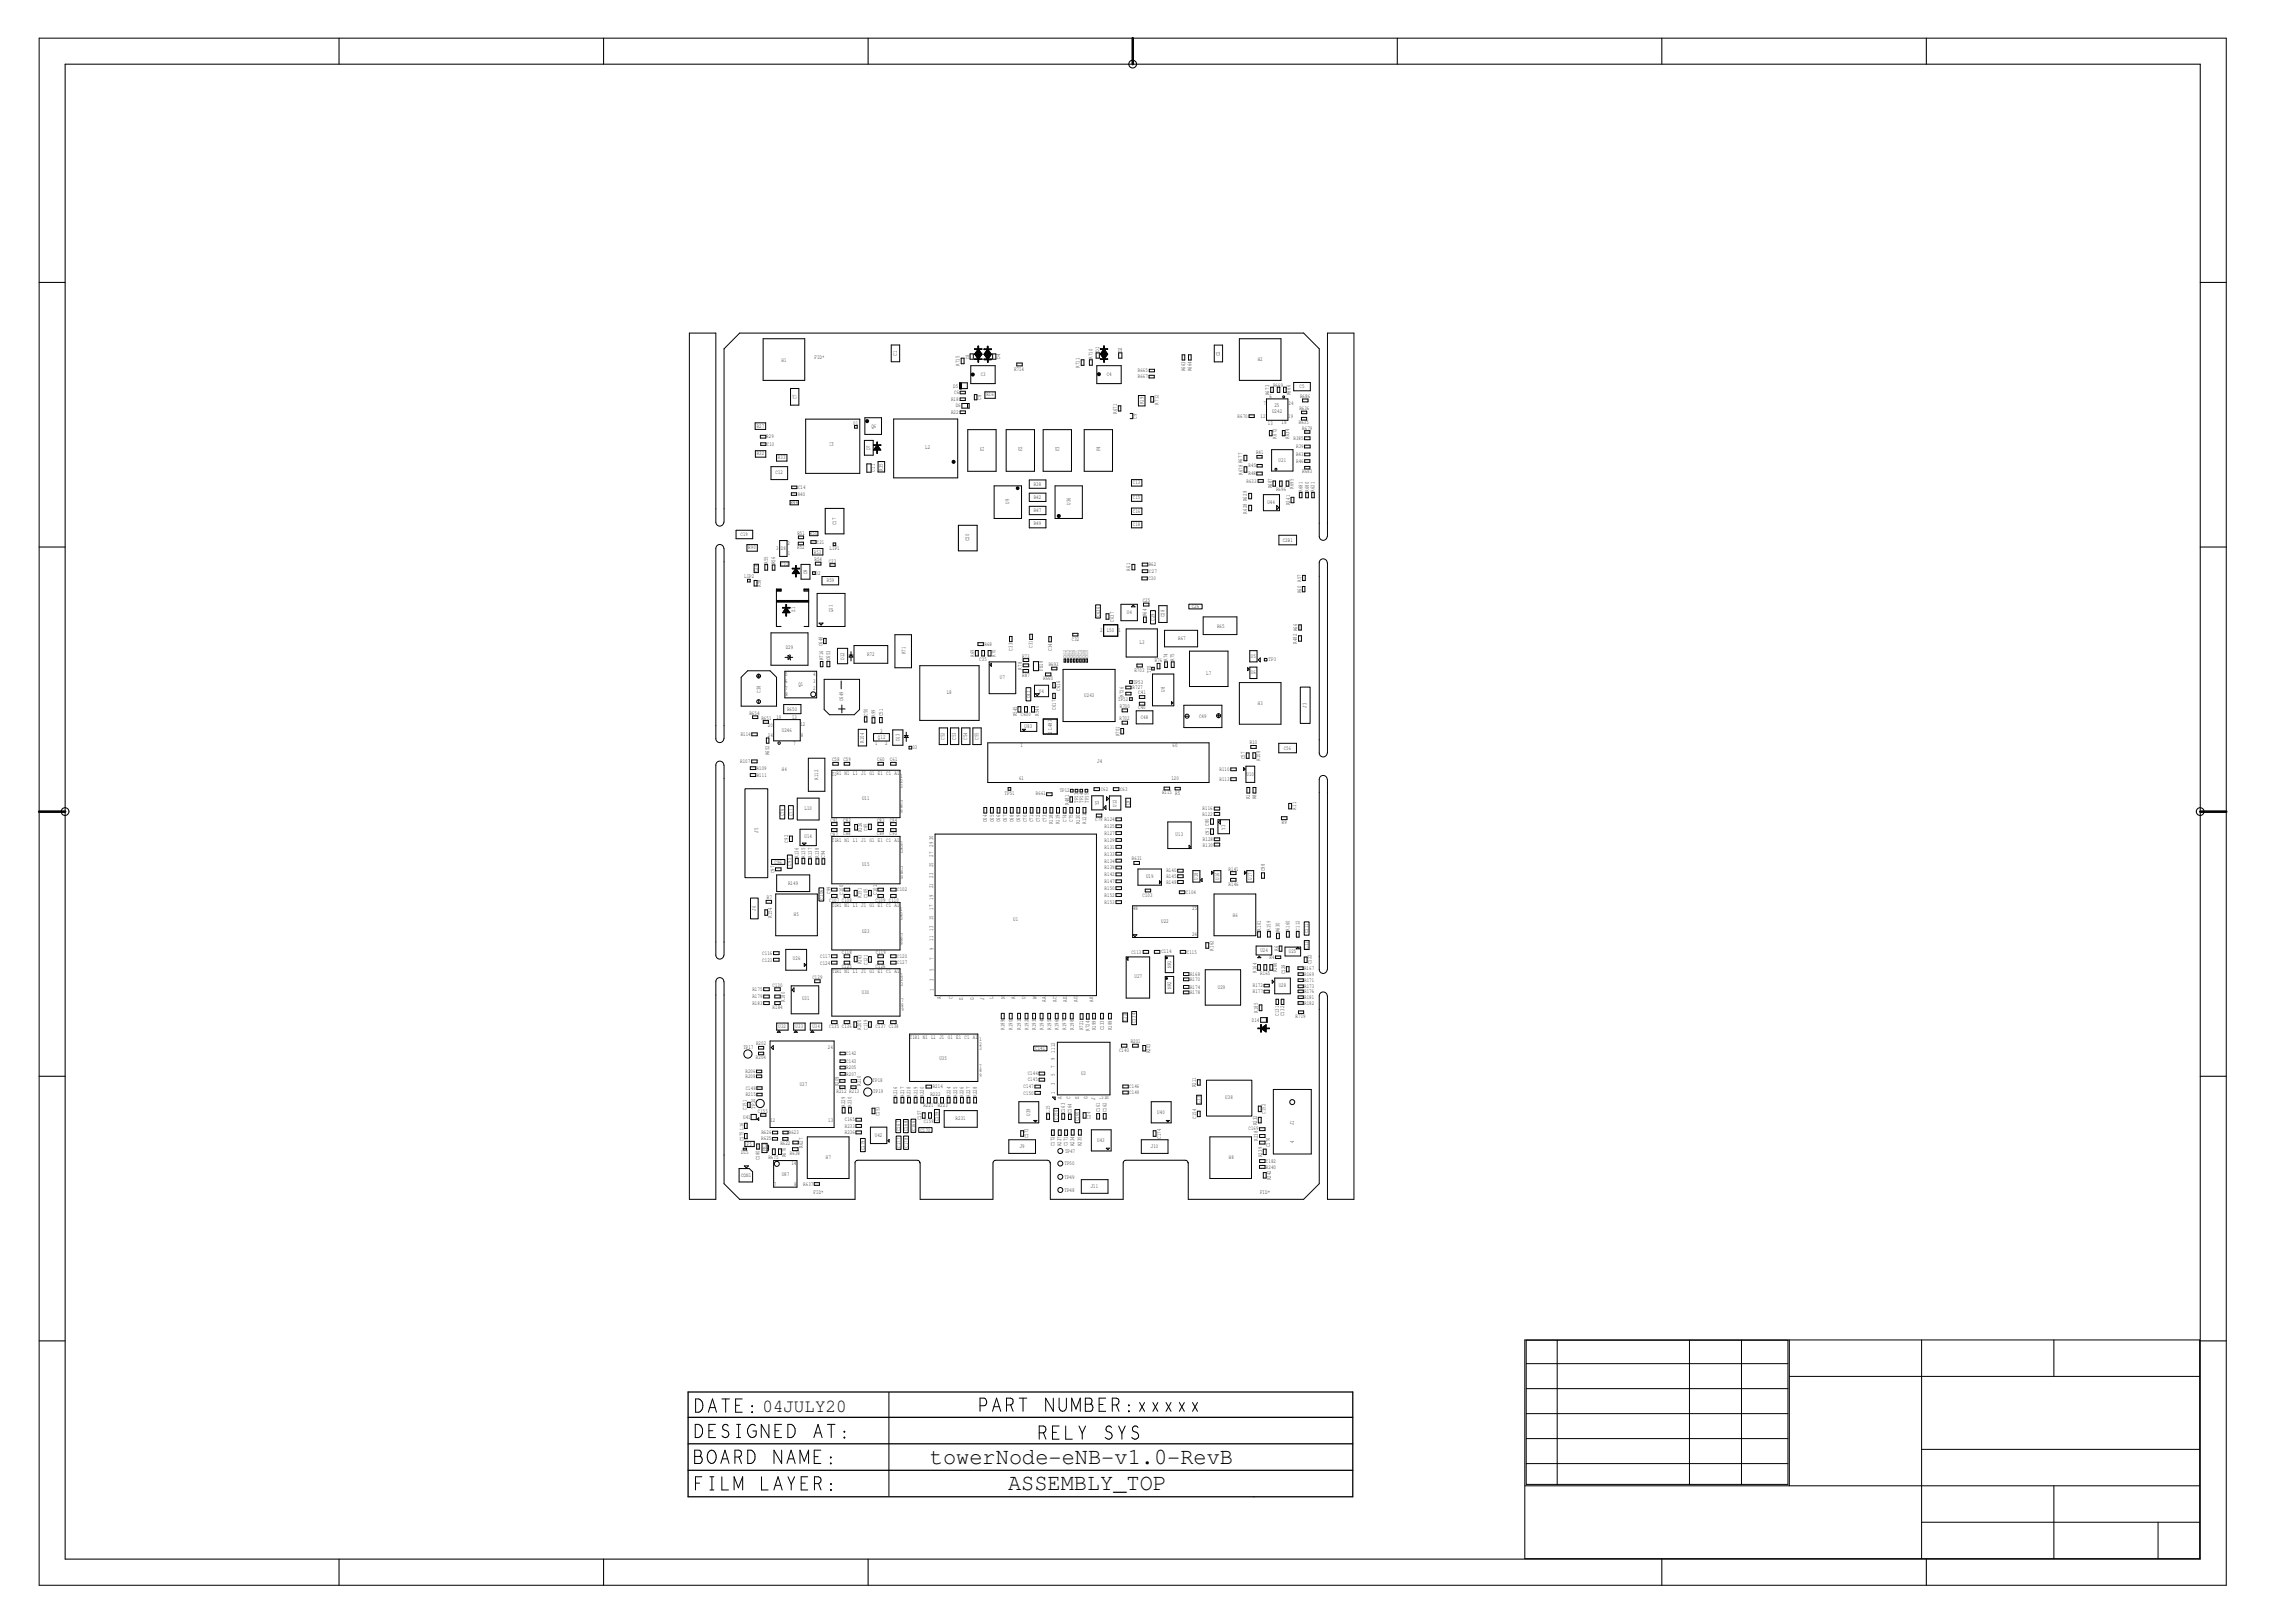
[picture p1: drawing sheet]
<svg xmlns="http://www.w3.org/2000/svg" width="420mm" height="297mm" viewBox="0 0 420 297" stroke-linecap="round" stroke-linejoin="round" font-family="sans-serif">
<defs><g id="words">
<g font-size="4.3">
<text x="170.3" y="267.9">towerNode-eNB-v1.0-RevB</text>
<text x="184.5" y="272.7">ASSEMBLY_TOP</text>
</g>
<text font-size="3.4" x="139.6" y="258.5">04JULY20</text>
<g font-size="1.1">
<text x="149.1" y="65.7">FID*</text>
<text x="164.2" y="65.2" transform="rotate(-90 164.2 65.2)">C1</text>
<text x="177.5" y="65.7" transform="rotate(-90 177.5 65.7)">D3</text>
<text x="183.1" y="65.7" transform="rotate(-90 183.1 65.7)">D4</text>
<text x="200" y="65.6" transform="rotate(-90 200 65.6)">R710</text>
<text x="201.2" y="64.4" transform="rotate(-90 201.2 64.4)">D1</text>
<text x="205.4" y="64.4" transform="rotate(-90 205.4 64.4)">D2</text>
<text x="223.3" y="65.2" transform="rotate(-90 223.3 65.2)">C2</text>
<text x="143.1" y="66.2">H1</text>
<text x="174.5" y="70.9">D5</text>
<text x="175.7" y="67" transform="rotate(-90 175.7 67)">R715</text>
<text x="179.5" y="68.8">C3</text>
<text x="185.6" y="68">R714</text>
<text x="197.6" y="67.4" transform="rotate(-90 197.6 67.4)">R711</text>
<text x="202.6" y="68.8">C4</text>
<text x="208.3" y="68.1">R665</text>
<text x="208.3" y="69.3">R667</text>
<text x="216.9" y="68" transform="rotate(-90 216.9 68)">R663</text>
<text x="218.1" y="68" transform="rotate(-90 218.1 68)">R664</text>
<text x="230.3" y="66.1">H2</text>
<text x="233.1" y="70.7">R669</text>
<text x="237.9" y="71">C5</text>
<text x="145.8" y="73.1" transform="rotate(-90 145.8 73.1)">C7</text>
<text x="156.2" y="77.7">01</text>
<text x="174.1" y="73.4">R18</text>
<text x="174.1" y="75.8">R22</text>
<text x="174.7" y="72.2">C6</text>
<text x="175" y="74.6">D6</text>
<text x="179.6" y="73.2" transform="rotate(-90 179.6 73.2)">C8</text>
<text x="180.6" y="72.6">R16</text>
<text x="204.5" y="75.8" transform="rotate(-90 204.5 75.8)">R671</text>
<text x="208.1" y="76.6" transform="rotate(-90 208.1 76.6)">C9</text>
<text x="209.3" y="74" transform="rotate(-90 209.3 74)">R19</text>
<text x="212.1" y="74" transform="rotate(-90 212.1 74)">R712</text>
<text x="226.6" y="76.5">R670</text>
<text x="230.8" y="76.5">12</text>
<text x="231.3" y="74.2">7</text>
<text x="232.1" y="77.7">13</text>
<text x="232.4" y="72.3" transform="rotate(-90 232.4 72.3)">R673</text>
<text x="232.4" y="72.9">6</text>
<text x="232.9" y="75.5">U242</text>
<text x="233.3" y="74.5">25</text>
<text x="234.6" y="77.7">18</text>
<text x="235.8" y="76.5">19</text>
<text x="235.9" y="74">24</text>
<text x="236.3" y="72.3" transform="rotate(-90 236.3 72.3)">R666</text>
<text x="237.8" y="77.6">R635</text>
<text x="237.9" y="75">R636</text>
<text x="238" y="72.8">R686</text>
<text x="138.5" y="78.3">R27</text>
<text x="138.5" y="83.3">R32</text>
<text x="140.3" y="80.2">R29</text>
<text x="140.4" y="81.6">C10</text>
<text x="152.6" y="81.7" transform="rotate(-90 152.6 81.7)">L1</text>
<text x="159.3" y="82.4" transform="rotate(-90 159.3 82.4)">D7</text>
<text x="159.5" y="78.3">Q6</text>
<text x="169.4" y="82.2">L2</text>
<text x="180.1" y="82.6" transform="rotate(-90 180.1 82.6)">F1</text>
<text x="187.1" y="82.6" transform="rotate(-90 187.1 82.6)">F2</text>
<text x="193.9" y="82.6" transform="rotate(-90 193.9 82.6)">F3</text>
<text x="201.4" y="82.6" transform="rotate(-90 201.4 82.6)">F4</text>
<text x="229.9" y="83.2">R41</text>
<text x="233.7" y="80.3" transform="rotate(-90 233.7 80.3)">R672</text>
<text x="236" y="80.3" transform="rotate(-90 236 80.3)">R634</text>
<text x="236.8" y="80.5">R385</text>
<text x="237.3" y="83.4">R43</text>
<text x="237.3" y="82">R39</text>
<text x="238.4" y="78.7">R679</text>
<text x="142" y="86.8">C12</text>
<text x="142.4" y="84.1">R33</text>
<text x="146.1" y="89.5">C14</text>
<text x="160.2" y="86.3" transform="rotate(-90 160.2 86.3)">C11</text>
<text x="161.6" y="86.1" transform="rotate(-90 161.6 86.1)">R35</text>
<text x="189.3" y="88.9">R38</text>
<text x="207.4" y="88.6">C13</text>
<text x="227.4" y="86.9" transform="rotate(-90 227.4 86.9)">R678 R677</text>
<text x="228.2" y="88.3">R633</text>
<text x="228.6" y="87">R48</text>
<text x="228.6" y="85.5">R45</text>
<text x="232.8" y="89.4" transform="rotate(-90 232.8 89.4)">R687</text>
<text x="233.6" y="89.8">R696</text>
<text x="234.1" y="84.5">U21</text>
<text x="236.8" y="89.5" transform="rotate(-90 236.8 89.5)">R695</text>
<text x="237.3" y="84.7">R46</text>
<text x="238.4" y="86.7">R683</text>
<text x="144.7" y="92.3">R44</text>
<text x="146" y="90.7">R40</text>
<text x="184.8" y="92.2" transform="rotate(-90 184.8 92.2)">U9</text>
<text x="189.3" y="91.2">R42</text>
<text x="189.3" y="93.7">R47</text>
<text x="196" y="92.4" transform="rotate(-90 196 92.4)">U36</text>
<text x="207.4" y="91.4">C15</text>
<text x="207.4" y="93.8">C16</text>
<text x="228.3" y="94" transform="rotate(-90 228.3 94)">R628 R629</text>
<text x="232" y="92.2">U44</text>
<text x="236.1" y="92.4" transform="rotate(-90 236.1 92.4)">R241</text>
<text x="238.5" y="90" transform="rotate(-90 238.5 90)">R681</text>
<text x="239.6" y="90" transform="rotate(-90 239.6 90)">R680</text>
<text x="240.7" y="90" transform="rotate(-90 240.7 90)">R621</text>
<text x="135.6" y="98.1">C19</text>
<text x="137" y="100.5">R90</text>
<text x="142.1" y="100.7">3</text>
<text x="142.9" y="100.6">D8</text>
<text x="144.2" y="99.8">2</text>
<text x="144.2" y="101.5">1</text>
<text x="146" y="100.5">R52</text>
<text x="146" y="97.9">R51</text>
<text x="148.3" y="98">R50</text>
<text x="149" y="101.3">R53</text>
<text x="149.6" y="99.5">C21</text>
<text x="151.9" y="100.6">LIP1</text>
<text x="153.1" y="96.1" transform="rotate(-90 153.1 96.1)">C17</text>
<text x="177.4" y="99.1" transform="rotate(-90 177.4 99.1)">C20</text>
<text x="189.3" y="96.1">R49</text>
<text x="207.4" y="96.2">C18</text>
<text x="234.8" y="99.1">C2B1</text>
<text x="136.2" y="105.9">LIP2</text>
<text x="138.7" y="104.7" transform="rotate(-90 138.7 104.7)">C24</text>
<text x="139.3" y="107.4" transform="rotate(-90 139.3 107.4)">R58</text>
<text x="140.6" y="103.2" transform="rotate(-90 140.6 103.2)">R55</text>
<text x="141.9" y="103.3" transform="rotate(-90 141.9 103.3)">R56</text>
<text x="143" y="103.5">C22</text>
<text x="147.8" y="105.1" transform="rotate(-90 147.8 105.1)">D9</text>
<text x="149.1" y="102.7">R54</text>
<text x="149.3" y="105.2">02</text>
<text x="151.4" y="106.6">R59</text>
<text x="151.7" y="103">C23</text>
<text x="206.9" y="104.4" transform="rotate(-90 206.9 104.4)">R61</text>
<text x="210.2" y="106.2">C30</text>
<text x="210.3" y="103.6">R62</text>
<text x="210.4" y="104.8">C27</text>
<text x="145.6" y="112" transform="rotate(-90 145.6 112)">Z1</text>
<text x="152.4" y="112" transform="rotate(-90 152.4 112)">Q11</text>
<text x="201.3" y="112.9" transform="rotate(-90 201.3 112.9)">C636</text>
<text x="203.9" y="113.8" transform="rotate(-90 203.9 113.8)">C637</text>
<text x="206.3" y="112.3">U4</text>
<text x="209.2" y="110.2">C25</text>
<text x="209.9" y="112.8" transform="rotate(-90 209.9 112.8)">R64</text>
<text x="211.4" y="113.6" transform="rotate(-90 211.4 113.6)">C29</text>
<text x="213.2" y="113" transform="rotate(-90 213.2 113)">C28</text>
<text x="218.2" y="111.3">C26</text>
<text x="238.2" y="108.5" transform="rotate(-90 238.2 108.5)">R60 R57</text>
<text x="143.8" y="118.8">D29</text>
<text x="158.7" y="120">R72</text>
<text x="165.8" y="119.7" transform="rotate(-90 165.8 119.7)">R71</text>
<text x="180.2" y="118.2">R68</text>
<text x="185.3" y="119.1" transform="rotate(-90 185.3 119.1)">C33</text>
<text x="189" y="118.6" transform="rotate(-90 189 118.6)">C31</text>
<text x="192.5" y="119.1" transform="rotate(-90 192.5 119.1)">C34</text>
<text x="196.2" y="117.3">C32</text>
<text x="201.4" y="115.7">2</text>
<text x="202.6" y="115.7">L50</text>
<text x="204.8" y="115.7">1</text>
<text x="208.6" y="117.8">L3</text>
<text x="215.7" y="117.2">R67</text>
<text x="222.8" y="114.9">R65</text>
<text x="237.4" y="117.8" transform="rotate(-90 237.4 117.8)">R482 R66</text>
<text x="143.8" y="125">6</text>
<text x="143.8" y="123.8">5</text>
<text x="146.2" y="125.6">Q1</text>
<text x="148.9" y="123.8">4</text>
<text x="148.9" y="125">3</text>
<text x="150.7" y="120.9" transform="rotate(-90 150.7 120.9)">R716 C648</text>
<text x="152" y="120.8" transform="rotate(-90 152 120.8)">C653</text>
<text x="154.6" y="120.8" transform="rotate(-90 154.6 120.8)">D12</text>
<text x="178.4" y="120.2" transform="rotate(-90 178.4 120.2)">R69</text>
<text x="179.3" y="120.9">C35</text>
<text x="182.3" y="120.2" transform="rotate(-90 182.3 120.2)">R70</text>
<text x="183" y="124.4">U7</text>
<text x="187.1" y="122.5" transform="rotate(-90 187.1 122.5)">R78</text>
<text x="187.1" y="120.4">R73</text>
<text x="187.1" y="123.9">R87</text>
<text x="190.9" y="122.8" transform="rotate(-90 190.9 122.8)">FB18</text>
<text x="191" y="124.5">R660</text>
<text x="192" y="121.9">R693</text>
<text x="207.4" y="125.2">TP53</text>
<text x="207.7" y="122.9">R703</text>
<text x="210.7" y="123.1" transform="rotate(-90 210.7 123.1)">TP2</text>
<text x="211.4" y="121.2">R76</text>
<text x="213.8" y="121" transform="rotate(-90 213.8 121)">R74</text>
<text x="214.9" y="120.9" transform="rotate(-90 214.9 120.9)">R75</text>
<text x="220.8" y="123.5">L7</text>
<text x="229" y="120.5">U5</text>
<text x="229" y="123.4">U6</text>
<text x="232.3" y="121">TP3</text>
<text x="137.2" y="130.8">R654</text>
<text x="139.2" y="126.8" transform="rotate(-90 139.2 126.8)">C38</text>
<text x="139.4" y="131.8">R651</text>
<text x="142.1" y="131.5">19</text>
<text x="143.8" y="126.2">7</text>
<text x="143.8" y="127.4">8</text>
<text x="144.1" y="130.1">R650</text>
<text x="145" y="131.5">13</text>
<text x="148.9" y="126.2">2</text>
<text x="154.4" y="128.4" transform="rotate(-90 154.4 128.4)">C649</text>
<text x="158.8" y="131" transform="rotate(-90 158.8 131)">C50</text>
<text x="160.2" y="131.2" transform="rotate(-90 160.2 131.2)">R99</text>
<text x="161.6" y="131.1" transform="rotate(-90 161.6 131.1)">C51</text>
<text x="173.3" y="127.1">L8</text>
<text x="186.1" y="131.1" transform="rotate(-90 186.1 131.1)">R545</text>
<text x="186.9" y="131.1">C600</text>
<text x="188.6" y="127.8" transform="rotate(-90 188.6 127.8)">C43</text>
<text x="190.2" y="126.8">Y4</text>
<text x="190.2" y="131" transform="rotate(-90 190.2 131)">R546</text>
<text x="193.3" y="129.9" transform="rotate(-90 193.3 129.9)">C617</text>
<text x="194.1" y="126.4" transform="rotate(-90 194.1 126.4)">C616</text>
<text x="198.5" y="127.5">U243</text>
<text x="204.7" y="128.3">TP52</text>
<text x="205" y="131.8">R702</text>
<text x="205" y="129.5">R700</text>
<text x="205.7" y="127.6" transform="rotate(-90 205.7 127.6)">R726</text>
<text x="207.4" y="126.1">R727</text>
<text x="208.4" y="129.8">C40</text>
<text x="208.4" y="127.1">C41</text>
<text x="208.8" y="131.6">C48</text>
<text x="213.2" y="126.6" transform="rotate(-90 213.2 126.6)">U8</text>
<text x="219.5" y="131.4">C49</text>
<text x="230.3" y="129.1">H3</text>
<text x="239.2" y="129.5" transform="rotate(-90 239.2 129.5)">J3</text>
<text x="135.6" y="134.7">R114</text>
<text x="140.6" y="134.9">24</text>
<text x="140.6" y="133.1">20</text>
<text x="143.1" y="133.9">U246</text>
<text x="145.2" y="136.4">7</text>
<text x="146.5" y="132.9">12</text>
<text x="146.6" y="134.9">8</text>
<text x="158.2" y="135.9" transform="rotate(-90 158.2 135.9)">R104</text>
<text x="160.2" y="136.3">1</text>
<text x="160.7" y="135.2">Q12</text>
<text x="161.2" y="134.2">3</text>
<text x="162.1" y="136.3">2</text>
<text x="164.7" y="135.7" transform="rotate(-90 164.7 135.7)">D13</text>
<text x="167" y="137.1">03</text>
<text x="172.9" y="135.4" transform="rotate(-90 172.9 135.4)">C52</text>
<text x="175" y="135.4" transform="rotate(-90 175 135.4)">C53</text>
<text x="177" y="135.4" transform="rotate(-90 177 135.4)">C54</text>
<text x="179.1" y="135.4" transform="rotate(-90 179.1 135.4)">C55</text>
<text x="186.8" y="136.7">1</text>
<text x="187.6" y="133.3">U83</text>
<text x="192.6" y="134.3" transform="rotate(-90 192.6 134.3)">2 L481</text>
<text x="205" y="134.7" transform="rotate(-90 205 134.7)">R701</text>
<text x="214.7" y="136.7">60</text>
<text x="228.8" y="136.3">R10</text>
<text x="235" y="137.2">C56</text>
<text x="135.5" y="139.6">R107</text>
<text x="138.5" y="140.9">R109</text>
<text x="138.5" y="142.2">R111</text>
<text x="140.8" y="138.2" transform="rotate(-90 140.8 138.2)">R652</text>
<text x="143.1" y="141.2">H4</text>
<text x="149.8" y="142.7" transform="rotate(-90 149.8 142.7)">R112</text>
<text x="152.3" y="141.9">T1R1 N1 L1 J1 G1 E1 C1 A1</text>
<text x="152.3" y="139.3">C58 C59</text>
<text x="160.6" y="139.3">C60</text>
<text x="162.9" y="139.3">C61</text>
<text x="164.9" y="143.3">2</text>
<text x="164.9" y="142.5">1</text>
<text x="186.6" y="142.7">61</text>
<text x="200.9" y="139.7">J4</text>
<text x="214.4" y="142.7">120</text>
<text x="223.3" y="142.9">R113</text>
<text x="223.3" y="141.1">R110</text>
<text x="227.9" y="139" transform="rotate(-90 227.9 139)">C57</text>
<text x="228.2" y="141.9">U10</text>
<text x="230.7" y="139.2" transform="rotate(-90 230.7 139.2)">R108</text>
<text x="143.5" y="149.4" transform="rotate(-90 143.5 149.4)">C76</text>
<text x="145.1" y="149.4" transform="rotate(-90 145.1 149.4)">C77</text>
<text x="147.3" y="148.3">L10</text>
<text x="157.8" y="146.5">U11</text>
<text x="164.9" y="148.7">9</text>
<text x="164.9" y="147.9">8</text>
<text x="164.9" y="147.1">7</text>
<text x="164.9" y="144.1">3</text>
<text x="183.9" y="145.4">TP51</text>
<text x="189.7" y="145.6">R661</text>
<text x="194" y="144.9">TP12</text>
<text x="195.7" y="147.3" transform="rotate(-90 195.7 147.3)">R481</text>
<text x="197.4" y="146.9" transform="rotate(-90 197.4 146.9)">TP13</text>
<text x="198.3" y="147" transform="rotate(-90 198.3 147)">TP14</text>
<text x="199.3" y="146.9" transform="rotate(-90 199.3 146.9)">TP15</text>
<text x="201.2" y="147.4" transform="rotate(-90 201.2 147.4)">Y2</text>
<text x="201.5" y="144.7">C62</text>
<text x="204.4" y="147.7" transform="rotate(-90 204.4 147.7)">U12</text>
<text x="205.1" y="144.7">C63</text>
<text x="206.8" y="147.4" transform="rotate(-90 206.8 147.4)">L9</text>
<text x="212.7" y="145.4">R115 R5</text>
<text x="220.2" y="148.3">R116</text>
<text x="220.2" y="149.3">R122</text>
<text x="228.8" y="146.3" transform="rotate(-90 228.8 146.3)">R1</text>
<text x="229.9" y="146.3" transform="rotate(-90 229.9 146.3)">R8</text>
<text x="237.3" y="148.2" transform="rotate(-90 237.3 148.2)">R11</text>
<text x="138.8" y="152.4" transform="rotate(-90 138.8 152.4)">J5</text>
<text x="144.3" y="154.2" transform="rotate(-90 144.3 154.2)">C92</text>
<text x="147.3" y="153.4">U14</text>
<text x="152" y="152.9">C87</text>
<text x="152" y="150.4">C81</text>
<text x="152.3" y="154.1">T1R1 N1 L1 J1 G1 E1 C1 A1</text>
<text x="154.4" y="152.9">C88</text>
<text x="154.4" y="150.4">C82</text>
<text x="157.8" y="152.3" transform="rotate(-90 157.8 152.3)">R126</text>
<text x="158.8" y="152.1" transform="rotate(-90 158.8 152.1)">C85</text>
<text x="160.5" y="152.9">C89</text>
<text x="160.6" y="150.4">C83</text>
<text x="162.9" y="152.9">C90</text>
<text x="162.9" y="150.4">C84</text>
<text x="164.9" y="154.6">1</text>
<text x="164.9" y="155.4">2</text>
<text x="170.8" y="155" transform="rotate(-90 170.8 155)">29</text>
<text x="170.8" y="153.8" transform="rotate(-90 170.8 153.8)">30</text>
<text x="180.7" y="150.5" transform="rotate(-90 180.7 150.5)">C64</text>
<text x="181.9" y="150.5" transform="rotate(-90 181.9 150.5)">C65</text>
<text x="183.1" y="150.5" transform="rotate(-90 183.1 150.5)">C66</text>
<text x="184.3" y="150.5" transform="rotate(-90 184.3 150.5)">C67</text>
<text x="185.5" y="150.5" transform="rotate(-90 185.5 150.5)">C68</text>
<text x="186.7" y="150.5" transform="rotate(-90 186.7 150.5)">C69</text>
<text x="188" y="150.5" transform="rotate(-90 188 150.5)">C70</text>
<text x="189.2" y="150.5" transform="rotate(-90 189.2 150.5)">C71</text>
<text x="190.4" y="150.5" transform="rotate(-90 190.4 150.5)">C72</text>
<text x="191.6" y="150.5" transform="rotate(-90 191.6 150.5)">C73</text>
<text x="192.8" y="150.9" transform="rotate(-90 192.8 150.9)">R118</text>
<text x="194" y="150.9" transform="rotate(-90 194 150.9)">R119</text>
<text x="195.2" y="150.4" transform="rotate(-90 195.2 150.4)">C74</text>
<text x="196.4" y="150.4" transform="rotate(-90 196.4 150.4)">C75</text>
<text x="197.7" y="150.9" transform="rotate(-90 197.7 150.9)">R120</text>
<text x="198.8" y="150.7" transform="rotate(-90 198.8 150.7)">R121</text>
<text x="200.5" y="150.3">C79 R124</text>
<text x="202.2" y="151.6">R125</text>
<text x="202.2" y="154.1">R129</text>
<text x="202.2" y="152.8">R127</text>
<text x="202.2" y="155.3">R131</text>
<text x="215.2" y="153">U13</text>
<text x="220.2" y="154">R128</text>
<text x="220.2" y="154.9">R130</text>
<text x="221.4" y="152.9" transform="rotate(-90 221.4 152.9)">C91 C80</text>
<text x="224.3" y="151.8" transform="rotate(-90 224.3 151.8)">Y3</text>
<text x="234.7" y="150.9">R9</text>
<text x="141.8" y="158.1">C96</text>
<text x="141.8" y="159.8" transform="rotate(-90 141.8 159.8)">C97</text>
<text x="144.3" y="161.9">R149</text>
<text x="144.9" y="158.4" transform="rotate(-90 144.9 158.4)">C95</text>
<text x="146.2" y="157" transform="rotate(-90 146.2 157)">R136</text>
<text x="147.4" y="157" transform="rotate(-90 147.4 157)">R135</text>
<text x="148.6" y="157" transform="rotate(-90 148.6 157)">R137</text>
<text x="149.9" y="157" transform="rotate(-90 149.9 157)">R138</text>
<text x="151" y="157" transform="rotate(-90 151 157)">C94</text>
<text x="157.8" y="158.6">U15</text>
<text x="164.9" y="160">8</text>
<text x="164.9" y="156.2">3</text>
<text x="164.9" y="159.3">7</text>
<text x="164.9" y="160.9">9</text>
<text x="170.8" y="160.7" transform="rotate(-90 170.8 160.7)">23</text>
<text x="170.8" y="158.7" transform="rotate(-90 170.8 158.7)">25</text>
<text x="170.8" y="156.8" transform="rotate(-90 170.8 156.8)">27</text>
<text x="202.2" y="157.9">R134</text>
<text x="202.2" y="156.6">R133</text>
<text x="202.2" y="159.1">R139</text>
<text x="202.2" y="160.4">R142</text>
<text x="202.2" y="161.6">R147</text>
<text x="207.2" y="157.4">R631</text>
<text x="209.8" y="160.7">U19</text>
<text x="213.5" y="159.7">R140</text>
<text x="213.5" y="161.8">R148</text>
<text x="213.5" y="160.7">R145</text>
<text x="219.3" y="161" transform="rotate(-90 219.3 161)">U18</text>
<text x="223.2" y="161.1" transform="rotate(-90 223.2 161.1)">U16</text>
<text x="224.9" y="159.3">R141</text>
<text x="229.2" y="161.1" transform="rotate(-90 229.2 161.1)">U17</text>
<text x="231.6" y="159.5" transform="rotate(-90 231.6 159.5)">C98</text>
<text x="138.4" y="166.7" transform="rotate(-90 138.4 166.7)">J6</text>
<text x="140.4" y="164.6">R7</text>
<text x="141.3" y="167.9" transform="rotate(-90 141.3 167.9)">R154</text>
<text x="145.3" y="167.7">H5</text>
<text x="150.7" y="164.6" transform="rotate(-90 150.7 164.6)">C106</text>
<text x="151.8" y="165">C107 C108</text>
<text x="152" y="163.6" transform="rotate(-90 152 163.6)">C99</text>
<text x="152.3" y="166.1">T1R1 N1 L1 J1 G1 E1 C1 A1</text>
<text x="154.3" y="163.7" transform="rotate(-90 154.3 163.7)">C100</text>
<text x="157.7" y="164.3" transform="rotate(-90 157.7 164.3)">R151</text>
<text x="158.8" y="164.4" transform="rotate(-90 158.8 164.4)">C105</text>
<text x="160.3" y="165">C109 C110</text>
<text x="160.5" y="163.7" transform="rotate(-90 160.5 163.7)">C101</text>
<text x="164.2" y="163.1">C102</text>
<text x="164.8" y="166.7">1</text>
<text x="164.8" y="167.6">2</text>
<text x="170.8" y="166.5" transform="rotate(-90 170.8 166.5)">17</text>
<text x="170.8" y="164.7" transform="rotate(-90 170.8 164.7)">19</text>
<text x="170.8" y="162.6" transform="rotate(-90 170.8 162.6)">21</text>
<text x="202.2" y="162.9">R150</text>
<text x="202.2" y="164.1">R152</text>
<text x="202.2" y="165.5">R153</text>
<text x="207.4" y="166.6">48</text>
<text x="209.2" y="164.1">C103</text>
<text x="217.1" y="163.6">C104</text>
<text x="218.3" y="166.6">25</text>
<text x="224.9" y="162.1">R146</text>
<text x="225.7" y="167.8">H6</text>
<text x="157.8" y="170.7">U23</text>
<text x="164.8" y="168.3">3</text>
<text x="164.8" y="171.4">7</text>
<text x="164.9" y="172.2">8</text>
<text x="164.9" y="172.9">9</text>
<text x="170.8" y="172.2" transform="rotate(-90 170.8 172.2)">11</text>
<text x="170.8" y="170.3" transform="rotate(-90 170.8 170.3)">13</text>
<text x="170.8" y="168.4" transform="rotate(-90 170.8 168.4)">15</text>
<text x="170.9" y="173.9" transform="rotate(-90 170.9 173.9)">9</text>
<text x="185.5" y="168.6">U1</text>
<text x="212.6" y="169">U22</text>
<text x="218.2" y="171.4">24</text>
<text x="222.1" y="174" transform="rotate(-90 222.1 174)">R162</text>
<text x="230.8" y="170.3" transform="rotate(-90 230.8 170.3)">R161</text>
<text x="232.6" y="170.3" transform="rotate(-90 232.6 170.3)">R159</text>
<text x="234.3" y="170.6" transform="rotate(-90 234.3 170.6)">R630</text>
<text x="236.1" y="170.3" transform="rotate(-90 236.1 170.3)">R160</text>
<text x="237.9" y="170.3" transform="rotate(-90 237.9 170.3)">C112</text>
<text x="239.5" y="173.6" transform="rotate(-90 239.5 173.6)">L11</text>
<text x="239.5" y="170.8" transform="rotate(-90 239.5 170.8)">C111</text>
<text x="139.6" y="174.8">C116</text>
<text x="139.6" y="176">C123</text>
<text x="145.2" y="175.7">U26</text>
<text x="148.7" y="179.1">C129</text>
<text x="150.1" y="175.4">C117</text>
<text x="150.1" y="176.6">C124</text>
<text x="152.3" y="178.1">T1R1 N1 L1 J1 G1 E1 C1 A1</text>
<text x="154.1" y="177.1">C125</text>
<text x="154.1" y="174.6">C118</text>
<text x="157.7" y="176.5" transform="rotate(-90 157.7 176.5)">R163</text>
<text x="158.8" y="176.6" transform="rotate(-90 158.8 176.6)">C121</text>
<text x="160.3" y="177.2">C126</text>
<text x="160.3" y="174.6">C119</text>
<text x="164.2" y="175.3">C120</text>
<text x="164.2" y="176.5">C127</text>
<text x="164.9" y="178.7">1</text>
<text x="164.9" y="179.6">2</text>
<text x="170.9" y="179.5" transform="rotate(-90 170.9 179.5)">3</text>
<text x="170.9" y="177.7" transform="rotate(-90 170.9 177.7)">5</text>
<text x="170.9" y="175.7" transform="rotate(-90 170.9 175.7)">7</text>
<text x="207.1" y="174.5">C113</text>
<text x="207.7" y="179.1">U27</text>
<text x="212.6" y="174.5">C114</text>
<text x="214.4" y="177.1" transform="rotate(-90 214.4 177.1)">NR1</text>
<text x="217.3" y="174.5">C115</text>
<text x="217.9" y="178.6">R168</text>
<text x="217.9" y="179.6">R170</text>
<text x="230" y="178" transform="rotate(-90 230 178)">R164</text>
<text x="230.7" y="178.4">R165</text>
<text x="230.7" y="174.2">U24</text>
<text x="232.4" y="175.5">R4</text>
<text x="233.8" y="178" transform="rotate(-90 233.8 178)">R166</text>
<text x="234" y="174.1" transform="rotate(-90 234 174.1)">R6</text>
<text x="235.3" y="178.4" transform="rotate(-90 235.3 178.4)">C128</text>
<text x="236" y="174.4">U25</text>
<text x="238.7" y="177.5">R167</text>
<text x="238.8" y="178.6">R169</text>
<text x="238.8" y="179.7">R171</text>
<text x="240.1" y="176.5" transform="rotate(-90 240.1 176.5)">C122</text>
<text x="137.7" y="181.4">R175</text>
<text x="137.7" y="182.7">R179</text>
<text x="137.7" y="183.9">R183</text>
<text x="141.4" y="180.6">C130</text>
<text x="141.4" y="184.6">R184</text>
<text x="143.7" y="183.3" transform="rotate(-90 143.7 183.3)">R180</text>
<text x="146.8" y="183">U31</text>
<text x="157.8" y="182">U30</text>
<text x="164.9" y="180.4">3</text>
<text x="165" y="183.5">7</text>
<text x="165" y="184.2">8</text>
<text x="165" y="185">9</text>
<text x="170.9" y="181.4" transform="rotate(-90 170.9 181.4)">1</text>
<text x="172.3" y="182.8" transform="rotate(-90 172.3 182.8)">A</text>
<text x="174.4" y="182.9" transform="rotate(-90 174.4 182.9)">C</text>
<text x="176.3" y="182.9" transform="rotate(-90 176.3 182.9)">E</text>
<text x="178.3" y="183" transform="rotate(-90 178.3 183)">G</text>
<text x="180.2" y="183" transform="rotate(-90 180.2 183)">J</text>
<text x="181.9" y="182.9" transform="rotate(-90 181.9 182.9)">L</text>
<text x="183.9" y="182.9" transform="rotate(-90 183.9 182.9)">N</text>
<text x="185.9" y="182.9" transform="rotate(-90 185.9 182.9)">R</text>
<text x="187.7" y="182.9" transform="rotate(-90 187.7 182.9)">U</text>
<text x="189.7" y="182.9" transform="rotate(-90 189.7 182.9)">W</text>
<text x="191.4" y="183.3" transform="rotate(-90 191.4 183.3)">AA</text>
<text x="193.4" y="183.3" transform="rotate(-90 193.4 183.3)">AC</text>
<text x="195.3" y="183.3" transform="rotate(-90 195.3 183.3)">AE</text>
<text x="197.3" y="183.3" transform="rotate(-90 197.3 183.3)">AG</text>
<text x="200.2" y="183.3" transform="rotate(-90 200.2 183.3)">AK</text>
<text x="214.4" y="180.9" transform="rotate(-90 214.4 180.9)">NR2</text>
<text x="217.9" y="181">R174</text>
<text x="217.9" y="182">R178</text>
<text x="223" y="181.1">U29</text>
<text x="229.4" y="181.8">R177</text>
<text x="229.4" y="180.7">R172</text>
<text x="230.3" y="185.4" transform="rotate(-90 230.3 185.4)">R185</text>
<text x="234.1" y="185.9" transform="rotate(-90 234.1 185.9)">C131</text>
<text x="234.1" y="180.7">U28</text>
<text x="235.1" y="186" transform="rotate(-90 235.1 186)">C132</text>
<text x="238.8" y="181.7">R176</text>
<text x="238.8" y="180.8">R173</text>
<text x="238.8" y="183.9">R182</text>
<text x="238.8" y="182.8">R181</text>
<text x="136.1" y="192">TP17</text>
<text x="138.4" y="191.3">R202</text>
<text x="142.5" y="188.2">U32</text>
<text x="145.7" y="188.2">U33</text>
<text x="148.7" y="188.2">U34</text>
<text x="151.8" y="188.2">C135 C136</text>
<text x="157.7" y="188.5" transform="rotate(-90 157.7 188.5)">R200</text>
<text x="158.8" y="188.5" transform="rotate(-90 158.8 188.5)">C139</text>
<text x="160.3" y="188.2">C137 C138</text>
<text x="166.6" y="190.2">T1R1 N1 L1 J1 G1 E1 C1 A1</text>
<text x="179.3" y="190.6">1</text>
<text x="179.3" y="191.4">2</text>
<text x="183.9" y="188.5" transform="rotate(-90 183.9 188.5)">R189</text>
<text x="185.4" y="188.5" transform="rotate(-90 185.4 188.5)">R190</text>
<text x="186.9" y="188.5" transform="rotate(-90 186.9 188.5)">R191</text>
<text x="188.3" y="188.5" transform="rotate(-90 188.3 188.5)">R192</text>
<text x="189.7" y="188.5" transform="rotate(-90 189.7 188.5)">R193</text>
<text x="191" y="188.5" transform="rotate(-90 191 188.5)">R194</text>
<text x="192.4" y="188.5" transform="rotate(-90 192.4 188.5)">R195</text>
<text x="193.8" y="188.5" transform="rotate(-90 193.8 188.5)">R196</text>
<text x="195.2" y="188.5" transform="rotate(-90 195.2 188.5)">R197</text>
<text x="196.6" y="188.5" transform="rotate(-90 196.6 188.5)">R198</text>
<text x="198.3" y="188.6" transform="rotate(-90 198.3 188.6)">R721</text>
<text x="199.5" y="188.6" transform="rotate(-90 199.5 188.6)">R724</text>
<text x="200.6" y="188.6" transform="rotate(-90 200.6 188.6)">R199</text>
<text x="202.1" y="188.6" transform="rotate(-90 202.1 188.6)">C133</text>
<text x="203.5" y="188.6" transform="rotate(-90 203.5 188.6)">R188</text>
<text x="206.3" y="186.9" transform="rotate(-90 206.3 186.9)">L12</text>
<text x="207" y="190.9">R201</text>
<text x="207.9" y="187.2" transform="rotate(-90 207.9 187.2)">C134</text>
<text x="229.2" y="187">D14</text>
<text x="237.2" y="186.4">R719</text>
<text x="136.5" y="197.3">R208</text>
<text x="136.5" y="196.4">R206</text>
<text x="138.4" y="193.8">R204</text>
<text x="151.6" y="192">24</text>
<text x="154.9" y="196.9">R207</text>
<text x="154.9" y="194.5">C143</text>
<text x="154.9" y="193.1">C142</text>
<text x="154.9" y="195.7">R205</text>
<text x="172" y="193.9">U35</text>
<text x="179.3" y="195.5">7</text>
<text x="179.3" y="192.3">3</text>
<text x="179.3" y="196.3">8</text>
<text x="179.3" y="197.1">9</text>
<text x="188.2" y="197.9">C145</text>
<text x="188.2" y="196.8">C144</text>
<text x="189.5" y="192.2">C141</text>
<text x="193.1" y="197" transform="rotate(-90 193.1 197)">5</text>
<text x="193.1" y="195.4" transform="rotate(-90 193.1 195.4)">7</text>
<text x="193.1" y="194" transform="rotate(-90 193.1 194)">9</text>
<text x="193.1" y="192.6" transform="rotate(-90 193.1 192.6)">1112</text>
<text x="197.9" y="196.7">U3</text>
<text x="204.9" y="192.4">C140</text>
<text x="210.6" y="192.8" transform="rotate(-90 210.6 192.8)">R203</text>
<text x="136.5" y="199.5">C148</text>
<text x="136.5" y="200.7">R215</text>
<text x="136.7" y="203.2" transform="rotate(-90 136.7 203.2)">C151</text>
<text x="138.3" y="202.9" transform="rotate(-90 138.3 202.9)">TP20</text>
<text x="138.7" y="203.7">C155</text>
<text x="146.4" y="198.7">U37</text>
<text x="153.2" y="200">R212 R213</text>
<text x="153.6" y="198.8" transform="rotate(-90 153.6 198.8)">R209</text>
<text x="154.7" y="202.5" transform="rotate(-90 154.7 202.5)">R229</text>
<text x="155.9" y="202.5" transform="rotate(-90 155.9 202.5)">R230</text>
<text x="157.6" y="198.7" transform="rotate(-90 157.6 198.7)">R210</text>
<text x="159.8" y="198">TP18</text>
<text x="159.9" y="200.1">TP19</text>
<text x="164.2" y="200.7" transform="rotate(-90 164.2 200.7)">R216</text>
<text x="165.5" y="200.7" transform="rotate(-90 165.5 200.7)">R217</text>
<text x="166.7" y="200.7" transform="rotate(-90 166.7 200.7)">R218</text>
<text x="167.9" y="200.7" transform="rotate(-90 167.9 200.7)">R219</text>
<text x="169" y="202.7">R221</text>
<text x="169.2" y="200.7" transform="rotate(-90 169.2 200.7)">R220</text>
<text x="170.3" y="200.6">R222</text>
<text x="170.8" y="199.2">R214</text>
<text x="171.7" y="202.7">R223</text>
<text x="174" y="200.7" transform="rotate(-90 174 200.7)">R224</text>
<text x="175.2" y="200.7" transform="rotate(-90 175.2 200.7)">R225</text>
<text x="176.4" y="200.7" transform="rotate(-90 176.4 200.7)">R226</text>
<text x="177.6" y="200.7" transform="rotate(-90 177.6 200.7)">R227</text>
<text x="178.8" y="200.7" transform="rotate(-90 178.8 200.7)">R228</text>
<text x="187.4" y="199.2">C147</text>
<text x="187.4" y="200.3">C150</text>
<text x="192.2" y="203.7" transform="rotate(-90 192.2 203.7)">L15</text>
<text x="193.1" y="200.1" transform="rotate(-90 193.1 200.1)">1</text>
<text x="193.1" y="198.6" transform="rotate(-90 193.1 198.6)">3</text>
<text x="194.3" y="201.2" transform="rotate(-90 194.3 201.2)">A</text>
<text x="195" y="203.7" transform="rotate(-90 195 203.7)">C163</text>
<text x="196.2" y="203.8" transform="rotate(-90 196.2 203.8)">C164 C</text>
<text x="197.5" y="201.2" transform="rotate(-90 197.5 201.2)">E</text>
<text x="199.1" y="201.2" transform="rotate(-90 199.1 201.2)">G</text>
<text x="200.5" y="201.3" transform="rotate(-90 200.5 201.3)">J</text>
<text x="201.3" y="203.6" transform="rotate(-90 201.3 203.6)">C161</text>
<text x="202" y="201.2" transform="rotate(-90 202 201.2)">L</text>
<text x="202.6" y="203.6" transform="rotate(-90 202.6 203.6)">C162</text>
<text x="203" y="201.2" transform="rotate(-90 203 201.2)">M</text>
<text x="206.7" y="200.3">C149</text>
<text x="206.7" y="199.2">C146</text>
<text x="211.9" y="203.8">U40</text>
<text x="218.9" y="199" transform="rotate(-90 218.9 199)">R211</text>
<text x="219.8" y="202" transform="rotate(-90 219.8 202)">L13</text>
<text x="224.3" y="201.2">U38</text>
<text x="231.7" y="203.9" transform="rotate(-90 231.7 203.9)">C152</text>
<text x="136" y="204.8">U41</text>
<text x="136.1" y="208.9" transform="rotate(-90 136.1 208.9)">C175 L16</text>
<text x="136.7" y="209.7">F5</text>
<text x="139.4" y="208.7">R625</text>
<text x="139.4" y="207.6">R626</text>
<text x="141" y="205.4">12</text>
<text x="142.9" y="209.5">R622</text>
<text x="144.4" y="207.6">R623</text>
<text x="151.6" y="205.4">13</text>
<text x="154.7" y="205.2">C165</text>
<text x="154.7" y="207.5">R236</text>
<text x="154.7" y="206.4">R233</text>
<text x="160.2" y="208">U42</text>
<text x="161" y="204.3" transform="rotate(-90 161 204.3)">C153</text>
<text x="164.8" y="207" transform="rotate(-90 164.8 207)">C167</text>
<text x="166.2" y="207" transform="rotate(-90 166.2 207)">C168</text>
<text x="167.5" y="206.9" transform="rotate(-90 167.5 206.9)">C166</text>
<text x="168.5" y="207.1">C170</text>
<text x="168.6" y="205.1" transform="rotate(-90 168.6 205.1)">C157</text>
<text x="169.1" y="205.5">C158</text>
<text x="171.8" y="205.2" transform="rotate(-90 171.8 205.2)">C159</text>
<text x="175" y="205">R231</text>
<text x="188.2" y="208.4" transform="rotate(-90 188.2 208.4)">C173</text>
<text x="188.6" y="204.2" transform="rotate(-90 188.6 204.2)">U39</text>
<text x="193.1" y="209.8" transform="rotate(-90 193.1 209.8)">C172</text>
<text x="193.6" y="205" transform="rotate(-90 193.6 205)">C156</text>
<text x="194.3" y="209.8" transform="rotate(-90 194.3 209.8)">R237</text>
<text x="195.5" y="209.8" transform="rotate(-90 195.5 209.8)">C171</text>
<text x="196.7" y="209.8" transform="rotate(-90 196.7 209.8)">R234</text>
<text x="197.5" y="205.2" transform="rotate(-90 197.5 205.2)">C160</text>
<text x="198" y="209.8" transform="rotate(-90 198 209.8)">R235</text>
<text x="199.7" y="204.9" transform="rotate(-90 199.7 204.9)">L14</text>
<text x="200.9" y="209.1">U43</text>
<text x="212.5" y="208.4" transform="rotate(-90 212.5 208.4)">C174</text>
<text x="219" y="204.8" transform="rotate(-90 219 204.8)">C154</text>
<text x="228.6" y="206.8">C169</text>
<text x="230.1" y="206" transform="rotate(-90 230.1 206)">R232</text>
<text x="230.3" y="208.8" transform="rotate(-90 230.3 208.8)">R238</text>
<text x="232.5" y="210" transform="rotate(-90 232.5 210)">C176</text>
<text x="236.9" y="209.1" transform="rotate(-90 236.9 209.1)">4</text>
<text x="236.9" y="205.9" transform="rotate(-90 236.9 205.9)">J1</text>
<text x="135.7" y="215.4">CON1</text>
<text x="135.7" y="211.3">D15</text>
<text x="139.1" y="212.3" transform="rotate(-90 139.1 212.3)">C180</text>
<text x="140.3" y="210.7" transform="rotate(-90 140.3 210.7)">FB1</text>
<text x="140.7" y="212.1">R675</text>
<text x="143.1" y="215.2">U87</text>
<text x="143.9" y="211.8" transform="rotate(-90 143.9 211.8)">R676</text>
<text x="144.6" y="211.5">R638</text>
<text x="144.9" y="213.3">14</text>
<text x="147" y="210" transform="rotate(-90 147 210)">R627</text>
<text x="151.2" y="212.1">H7</text>
<text x="158.3" y="210.5" transform="rotate(-90 158.3 210.5)">C179</text>
<text x="164.8" y="210.1" transform="rotate(-90 164.8 210.1)">C177</text>
<text x="166.2" y="210.1" transform="rotate(-90 166.2 210.1)">C178</text>
<text x="186.7" y="210.1">J9</text>
<text x="194.9" y="215.7">TP49</text>
<text x="194.9" y="213.3">TP50</text>
<text x="195" y="211">TP47</text>
<text x="210.7" y="210.1">J10</text>
<text x="225" y="212.2">H8</text>
<text x="231.1" y="211.8" transform="rotate(-90 231.1 211.8)">R239</text>
<text x="231.8" y="213.9">R240</text>
<text x="231.8" y="212.8">C182</text>
<text x="141.7" y="217">7</text>
<text x="145.4" y="217">8</text>
<text x="147.1" y="217">R637</text>
<text x="149" y="218.6">FID*</text>
<text x="194.9" y="218.1">TP48</text>
<text x="199.7" y="217.4">J11</text>
<text x="230.7" y="218.5">FID*</text>
<text x="232.7" y="216" transform="rotate(-90 232.7 216)">R242</text>
</g>
<g font-size=".8">
<text x="195.2" y="120.4" transform="rotate(-90 195.2 120.4)">C612</text>
<text x="195.8" y="120.4" transform="rotate(-90 195.8 120.4)">C613</text>
<text x="196.4" y="120.4" transform="rotate(-90 196.4 120.4)">C615</text>
<text x="196.9" y="120.4" transform="rotate(-90 196.9 120.4)">C609</text>
<text x="197.5" y="120.4" transform="rotate(-90 197.5 120.4)">C611</text>
<text x="198.1" y="120.4" transform="rotate(-90 198.1 120.4)">C614</text>
<text x="198.7" y="120.4" transform="rotate(-90 198.7 120.4)">C608</text>
<text x="199.2" y="120.4" transform="rotate(-90 199.2 120.4)">C610</text>
</g>
</g></defs>
<g fill="none" stroke="#000" stroke-width=".18">
<path d="M7.2 7h400.4v283.1h-400.4zM138.2 77.4h2v1.2h-2zM139.2 79.7h1v.5h-1zM139.7 62h7.6v7.6h-7.6zM144.7 71.1h1.6v3h-1.6zM147.5 76.7h9.9v9.9h-9.9zM156.5 77.9h.4v.5h-.4zM158.3 76.5h3.1v3h-3.1zM163.2 63.1h1.5v3.1h-1.5zM163.6 76.7h11.7v10.8h-11.7zM175.7 70.1h1.4v1h-1.4zM175.7 70.1h.3v1.1h-.3z"/>
<path d="M175.7 71.1h.3M175.7 71h.3M175.7 70.9h.3M175.7 70.8h.3M175.7 70.7h.3M175.7 70.6h.3M175.7 70.5h.3M175.7 70.4h.3M175.7 70.3h.3M175.7 70.2h.3M175.7 70.1h.3M175.8 75.2h.9v.5h-.9z"/>
<path d="M175.8 71.6h.9v.5h-.9zM175.8 72.8h.9v.5h-.9zM176 65.6h.5v1h-.5zM176.1 73.9h1.3v.8h-1.3zM177.1 73.9v.7M177.2 78.6h5.2v7.7h-5.2zM177.6 64.8h.6v.9h-.6zM177.7 66.9h4.5v3.3h-4.5zM178.4 72.2h.4v1h-.4zM178.4 63.9h1.4M178.4 65.7h1.4v.1h-.6v.5h-.1v-.5h-.7zM178.4 65.7h1.4"/>
<path d="M178.4 64.8l.7 .9M178.5 64.9h1.2M178.5 64.7h1.2M178.6 65h1.1M178.6 64.6h1M178.6 65.1h1M178.7 65.2h.8M178.7 64.5h.8M178.7 64.4h.8M178.8 65.3h.6M178.8 64.3h.6M178.8 65.4h.6"/>
<path d="M178.8 64.2h.5M178.9 64.1h.4M178.9 65.5h.4M179 64.1h.2M179 65.6h.2M179 64h.2M179 63.8h.2M179 63.7h.2M179 63.6h.2M179 63.5h.2M179 63.4h.2M179.1 66.2h.1"/>
<path d="M179.1 66.1h.1M179.1 66h.1M179.1 65.9h.1M179.1 65.8h.1M179.1 64.2l-.1 1.2M179.2 64.2v1.2M179.8 64.8l-.6-.9h.6v-.1h-.6v-.4h-.2v.4h-.6v.1h.6l-.6 .9h1.4l-.6 .9M180.2 63.9h.6v-.5h.1v.5h.6v.1h-1.3zM180.2 63.9h1.3M180.2 65.7h1.3v.1h-1.3zM180.2 64.8h.6v-.6h.1v1.2h-.1v-.6M180.2 64.8l.6 .9"/>
<path d="M180.2 64.8h1.3M180.2 64.9h1.3M180.2 64.7h1.2M180.3 65h1.1M180.3 64.6h1M180.3 65.1h1M180.3 71.7h1.9v1.2h-1.9zM180.4 65.2h.9M180.4 64.5h.8M180.4 65.2h.8M180.5 64.4h.7M180.5 65.3h.7"/>
<path d="M180.5 64.3h.6M180.6 65.4h.5M180.6 64.2h.4M180.6 65.5h.4M180.6 64.1h.4M180.7 65.6h.3M180.7 64.1h.2M180.7 65.7h.2M180.8 63.8h.1M180.8 63.7h.1M180.8 63.6h.1M180.8 63.5h.1"/>
<path d="M180.8 64l-.6 .8M180.8 65.8v.5h.1v-.5M180.8 66.2h.1M180.8 66.1h.1M180.8 66h.1M180.8 65.9h.1M180.9 64l.6 .8M180.9 64.8h.6M181.5 64.8l-.6 .9M181.7 64.8h.6v.9h-.6zM184.2 78.6h5.2v7.7h-5.2zM186.1 66.4h1v.6h-1z"/>
<path d="M191 78.6h5.2v7.7h-5.2zM197.9 65.8h.5v1.1h-.5zM198.5 78.6h5.2v7.7h-5.2zM199.4 65.8h.6v1h-.6zM200.7 64.6h.6v1h-.6zM200.8 66.9h4.5v3.3h-4.5zM201.5 64.8h1.3M201.5 63.9h1.3M201.5 64.8l.5-.9h-.5v-.1h1.3v.1h-.6l.6 .9M201.5 65.7h1.3v.1h-.6v.5h-.1v-.5h-.6zM201.5 65.7h1.3M201.5 64.8l.6 .9"/>
<path d="M201.5 64.7h1.2M201.5 64.9h1.2M201.6 64.6h1.1M201.6 65h1.1M201.6 64.6h1M201.6 65.1h1M201.7 64.5h.9M201.7 65.2h.9M201.7 64.4h.8M201.8 65.2h.7M201.8 65.3h.6M201.8 64.3h.6"/>
<path d="M201.9 64.2h.5M201.9 65.4h.5M201.9 64.1h.4M201.9 65.5h.4M202 64.1h.3M202 65.6h.3M202 64h.2M202 63.7h.2M202 63.6h.2M202 63.5h.2M202 63.4h.2M202 63.8v-.5h.2v.5"/>
<path d="M202 64.8v.6M202.1 66.2h.1M202.1 66.1h.1M202.1 66h.1M202.1 65.9h.1M202.1 65.8h.1M202.1 64.2v.6M202.2 64.8v.6M202.2 64.2v.6M202.8 64.8l-.6 .9M204.7 74.3h.5v.9h-.5zM204.8 64.6h.6v1h-.6z"/>
<path d="M206.9 75.7h.5v.9h-.5M208.4 72.4h1.2v1.9h-1.2zM210.4 68.7h.9v.5h-.9zM210.4 67.6h1v.5h-1zM210.7 72.6h.5v1h-.5zM216.4 64.9h.5v1h-.5zM217.6 64.9h.5v1h-.5zM222.3 63.2h1.5v3h-1.5zM226.9 62h7.6v7.6h-7.6zM228.7 75.9h.9v.5h-.9zM231.9 73h3.9v3.9h-3.9zM232.4 78.8h.5v1h-.5z"/>
<path d="M232.6 70.9h.5v.9h-.5zM233.8 70.9h.5v.9h-.5zM234.8 78.8h.5v1h-.5zM234.9 72.5h.2v.3h-.2zM235 70.9h.5v.9h-.5zM236.8 70h3.1v1.5h-3.1zM238.3 76.4h.9v.5h-.9zM238.3 75.2h.9v.5h-.9zM238.5 73h1v.6h-1zM238.8 79.9h1v.6h-1zM238.9 78.8h.9v.5h-.9zM132.5 95.6a.73 .73 0 0 1-.7 .7 .73 .73 0 0 1-.7-.7v-34.6h-4.9v158.5h4.9v-39.8a.73 .73 0 0 1 .7-.8 .73 .73 0 0 1 .7 .8"/>
<path d="M132.6 95.6v-31.8l2.8-2.8h103.3l2.8 2.8v34.4a.73 .73 0 0 0 .8 .7 .73 .73 0 0 0 .7-.7M134.8 97h3v1.6h-3zM136.7 99.7h2v1.2h-2zM138.3 82.5h1.9v1.2h-1.9zM139.3 81h.9v.5h-.9zM141.1 85.4h3.1v2.4h-3.1zM142.2 83.2h1.9v1.2h-1.9zM142.7 98.9h1.4v2.9h-1.4zM144.6 91.6h1.6v.8h-1.6zM144.9 90.2h.9v.5h-.9zM144.9 89h1v.4h-1zM146.1 99.2h1v.5h-1z"/>
<path d="M146.2 98.1h.9v.5h-.9zM148.2 97.3h1.5v.7h-1.5zM148.5 99h.9v.4h-.9zM152.5 99.4h.5v.5h-.5zM158.3 80.6h1.6v2.7h-1.6zM158.7 84.9h.8v1.5h-.8zM159.9 81.4h.6v-.5h.1v.5h.7v.1h-.7l.7 .9h-1.4l.6-.9h-.6zM159.9 81.5h1.4M160 82.3h1.2M160 82.2h1.2M160.1 82.1h1M160.1 82.1h.9"/>
<path d="M160.2 82h.8M160.3 81.9h.6M160.3 81.8h.6M160.4 81.7h.4M160.4 81.6h.3M160.5 81.6h.2M160.5 82.9h.1M160.5 82.8h.1M160.5 82.7h.1M160.5 82.6h.1M160.5 82.5h.1M160.5 81.4h.1"/>
<path d="M160.5 81.3h.1M160.5 81.2h.1M160.5 81.1h.1M160.5 81h.1M160.5 82.4v.6h.1v-.6M160.7 84.5h1.3v1.9h-1.3zM182 88.9h5v6h-5zM188.4 92.7h3.1v1.5h-3.1zM188.4 87.8h3.1v1.6h-3.1zM188.4 90.3h3.1v1.5h-3.1zM188.4 95.1h3.1v1.5h-3.1zM193.2 88.9h5v6h-5z"/>
<path d="M207.1 87.8h2v1.2h-2zM207.1 93h2v1.2h-2zM207.1 90.6h2v1.2h-2zM207.1 95.4h2v1.2h-2zM227.7 83.3h.6v1h-.6zM227.8 85.4h.5v1h-.5zM228.6 90.3h.5v1h-.5zM228.6 92.5h.5v1h-.5zM230.1 86.4h1v.5h-1zM230.1 83.4h1v.4h-1zM230.1 85h1v.5h-1zM230.3 87.8h1v.5h-1z"/>
<path d="M231.3 90.5h2.9v3h-2.9zM232.8 82.3h3.9v3.9h-3.9zM233.1 88h.4v1h-.4zM233.5 85.7h.2v.3h-.2zM234.1 98h3.3v1.7h-3.3zM234.3 88h.4v1h-.4zM235.5 88h.5v1h-.5zM236.4 91h.5v1h-.5zM237.9 90.1h.5v1h-.5zM238.8 81.5h1v.5h-1zM238.9 85.4h.9v.4h-.9zM238.9 82.9h.9v.5h-.9z"/>
<path d="M238.9 84.1h.9v.5h-.9zM239 90.1h.5v1h-.5zM240.1 90.1h.5v1h-.5zM243 98.2v-37.2h4.9v158.5h-4.9v-37.2M132.5 100.4a.73 .73 0 0 0-.7-.7 .73 .73 0 0 0-.7 .7v34.8a.73 .73 0 0 0 .7 .7 .73 .73 0 0 0 .7-.7M132.6 100.4v34.8M136.9 106h.4v.5h-.4zM138.1 103.3h.7v1.5h-.7zM138.1 106.2h.5v1.1h-.5zM140 103.3h.5v1.1h-.5zM141.1 115.8h6.8v6h-6.8zM141.4 103.4h.5v1h-.5z"/>
<path d="M142.9 102.8h1.5v.8h-1.5zM143.3 111.2h1.3v.1h-1.3zM143.4 112h1.1M143.5 111.9h.9M143.5 111.8h.9M143.6 111.7h.7M143.6 111.6h.6M143.7 111.5h.5M143.8 111.4h.3M143.9 112.1v.6h.1v-.6M143.9 112.6h.1M143.9 112.5h.1"/>
<path d="M143.9 112.4h.1M143.9 112.3h.1M143.9 112.2h.1M143.9 111.3l-.6 .8h1.3l-.6-.8M143.9 111.1h.1M143.9 111h.1M143.9 110.9h.1M143.9 110.8h.1M143.9 111.2v-.5h.1v.5M144.3 119.9l.4 .4-.4 .4zM144.6 119.8l.1 1M145 104h1.4v.1h-.6l.6 .9h-1.4l.7-.9h-.7z"/>
<path d="M145 104.1h1.4M145.1 104.9h1.2M145.1 104.8h1.2M145.2 104.8h1M145.3 104.7h.9M145.3 104.6h.8M145.4 104.5h.6M145.4 104.4h.6M145.5 104.3h.4M145.6 104.2h.3M145.6 104.2h.2M145.7 105.5h.1"/>
<path d="M145.7 105.4h.1M145.7 105.3h.1M145.7 105.2h.1M145.7 105.1h.1M145.7 103.9h.1M145.7 103.8h.1M145.7 103.7h.1M145.7 103.6h.1M145.7 104v-.5h.1v.5M145.7 105v.6h.1v-.6M146.7 103.3h1.6v2.7h-1.6zM148.7 100.4h2v1.2h-2z"/>
<path d="M148.8 104.6h.5v.5h-.5zM149.3 102.9h1v.5h-1zM149.6 108.6h5.1v6.1h-5.1zM150 114h.7l-.4 .4zM150.5 105.5h3v1.5h-3zM150.8 116.8h.4v1h-.4zM151.9 103.2h1v.5h-1zM153.3 118.7h1.9v2.8h-1.9zM155.4 119.9h.8M155.8 119.3v.6M156.3 118.2h6.2v3.2h-6.2zM163.8 116.2h3.1v6h-3.1z"/>
<path d="M178.6 119.1h.5v1h-.5zM179 117.6h1v.6h-1zM179.7 119.1h.5v1h-.5zM180.9 119.1h.5v1h-.5zM184.8 116.5h.5v.9h-.5zM188.5 116.1h.5v.9h-.5zM192 116.5h.5v1h-.5zM196.4 115.9h.9v.5h-.9zM200.6 110.7h.9v2.4h-.9zM202 114.3h2.6v2.1h-2.6zM202.5 112.3h.5v1h-.5zM205.2 110.6h3v3h-3z"/>
<path d="M206.2 115.1h5.7v5.1h-5.7zM207.1 111.1l.4-.4 .3 .4zM207.2 103.3h.6v1h-.6zM209.1 105.6h.9v.5h-.9zM209.1 103.1h1v.5h-1zM209.1 104.3h1v.5h-1zM209.3 110.4h1v.5h-1zM209.3 112.9h.6v1h-.6zM210.6 111.8h.9v2.4h-.9zM212.1 110.8h1.6v3.1h-1.6zM213.2 115.4h6.1v3h-6.1zM217.6 110.6h2.5v.8h-2.5z"/>
<path d="M217.8 119.2h7v6.4h-7zM220.3 112.9h6.2v3.2h-6.2zM228.8 119.1h1.3v2h-1.3zM237.7 116.4h.6v.9h-.6zM237.8 114.4h.4v.9h-.4zM238.4 107.3h.5v1h-.5zM238.5 105.3h.5v1h-.5zM243 103a.73 .73 0 0 0-.7-.7 .73 .73 0 0 0-.8 .7v34.8a.73 .73 0 0 0 .8 .7 .73 .73 0 0 0 .7-.7M243 103v34.8M135.7 124l1.2-1.2h4.1l1.2 1.2v5.2h-6.5zM137.6 139.1h1v.5h-1zM137.6 134.1h1v.6h-1z"/>
<path d="M137.8 131h.9v.5h-.9zM138.5 123.7h.8M138.9 123.4v.7M138.9 128.1v.7M139.7 131.9h1v.5h-1zM140.3 135.1h.5v.9h-.5zM141.6 131.7h4.9v3.9h-4.9zM143.5 128.9h3.1v1.7h-3.1zM143.7 122.9h5.8v4.8h-5.8zM143.7 120.3h.6M144.7 120.3h.4M148 138.8h3v6h-3z"/>
<path d="M150.2 121.1h.5v.9h-.5zM150.9 124.3h6.5v5.6l-1 .9h-4.5l-1-.9zM151.4 121h.5v1h-.5zM152.5 139.5h1v.5h-1zM153.5 129.8h1.2M154 124.6v1.5M154.1 129v1.5M154.5 139.5h1.1v.5h-1.1zM155.4 120.2l.4-.3 .4 .3zM155.8 120.2v.8M157.1 133.5h1.6v3h-1.6zM158.3 131.2h.4v.9h-.4z"/>
<path d="M159.6 131.3h.6v1h-.6zM159.9 134.3h2.9v1.3h-2.9zM160.7 139.5h1v.5h-1zM161 131.3h.5v1h-.5zM163.1 139.5h1v.5h-1zM163.4 133.6h1.9v2.8h-1.9zM165.6 134.6h.7M165.6 135l.3-.4 .4 .4zM165.9 134v.6M165.9 135v.7M166.4 136.6h.5v.5h-.5zM168.4 121.8h10.8v10h-10.8z"/>
<path d="M171.9 133.2h1.6v3.1h-1.6zM174 133.2h1.5v3.1h-1.5zM176.1 133.2h1.5v3.1h-1.5zM178.1 133.2h1.5v3.1h-1.5zM180.8 136h40.5v7.2h-40.5zM181.1 121.1h4.9v5.9h-4.9zM181.2 121.7l.3-.3v.6zM186.4 129.3h.5v1h-.5zM186.8 132.2h3v1.7h-3zM187.2 133.5h.5l-.3 .3zM187.3 122.5h1v.5h-1zM187.3 121.5h1v.5h-1z"/>
<path d="M187.3 120.5h1v.6h-1zM187.6 129.3h.5v1h-.5zM187.8 125.9h.9v2.4h-.9zM188.9 129.3h.5v1h-.5zM189.2 121.1h.9v1.6h-.9zM189.4 125.4h2.6v2.1h-2.6zM189.5 127h.8l-.4 .3zM191 131.6h2.6v2.7h-2.6zM191.4 123.2h1v.5h-1zM192.5 122.1h1v.5h-1zM192.7 124.9h.5v1h-.5zM192.7 126.9h.5v.9h-.5z"/>
<path d="M194.6 122.5h9.5v9.6h-9.5zM194.8 120.6h.3v.6h-.3zM195.4 120.6h.3v.6h-.3zM195.9 120.6h.3v.6h-.3zM196.5 120.6h.3v.6h-.3zM197.1 120.6h.3v.6h-.3zM197.7 120.6h.2v.6h-.2zM198.2 120.6h.3v.6h-.3zM198.8 120.6h.3v.6h-.3zM205.2 133.3h.5v1h-.5zM205.4 129.8h1v.5h-1zM205.4 132h1v.5h-1z"/>
<path d="M206.1 126.7h1v.5h-1zM206.1 125.6h1v.5h-1zM206.8 127.7h.5v.5h-.5zM206.8 124.6h.5v.5h-.5zM208 130.1h3.1v2.4h-3.1zM208.1 121.5h1v.6h-1zM208.6 127.3h1v.5h-1zM208.6 128.5h1v.6h-1zM210.9 122.1h.4v.5h-.4zM211 123.4h3.9v5.8h-3.9zM211.8 121.4h.6v1h-.6zM213.2 121.1h.5v1.1h-.5z"/>
<path d="M214.4 121.1h.6v1.1h-.6zM216.7 129.1h7v4.1h-7zM217 131.1h.7M222.7 131h.8M223.1 130.6v.8M226.9 124.9h7.6v7.6h-7.6zM228.2 137.8h.5v1h-.5zM228.4 122.2l.3 .3-.3 .2zM228.8 122.1h1.3v2.1h-1.3zM229 136.4h1v.6h-1zM229.4 137.8h.5v1h-.5zM230.3 120.8l.4-.4v.7z"/>
<path d="M231.5 120.5h.5v.5h-.5zM234.1 136h3.3v1.8h-3.3zM238.1 125.8h1.7v6.6h-1.7zM132.5 140a.73 .73 0 0 0-.7-.7 .73 .73 0 0 0-.7 .7v34.8a.73 .73 0 0 0 .7 .7 .73 .73 0 0 0 .7-.7M132.6 140v34.8M136.4 144.4h4.2v16.2h-4.2zM137.4 140.3h1v.5h-1zM137.4 141.6h1v.5h-1zM141.3 157.3h2.4v.9h-2.4zM142 158.8h1v.6h-1zM142.8 147.4h.9v2.5h-.9zM144.2 156.5h.8v2.4h-.8z"/>
<path d="M144.3 147.4h.9v2.5h-.9zM144.5 153h.6v1h-.6zM145.6 157.1h.5v1h-.5zM146 146.1h4v4h-4zM146.5 151.8h2.9v3h-2.9zM146.8 157.1h.5v1h-.5zM146.9 154.3h.7l-.4 .3zM148 157.2h.6v1h-.6zM149.4 157.2h.5v1h-.5zM150.5 157.2h.5v1h-.5zM152.2 151.7h1v.5h-1zM152.2 150.6h1v.5h-1z"/>
<path d="M152.3 141h12.5v8.6h-12.5zM152.3 153.1h12.5v8.7h-12.5zM154.5 151.7h1.1v.5h-1.1zM154.5 150.6h1.1v.5h-1.1zM156.5 150.9h.5v1h-.5zM159 150.8h.5v1h-.5zM160.7 151.7h1v.5h-1zM160.7 150.6h1v.5h-1zM163.1 150.6h1v.5h-1zM163.1 151.7h1v.5h-1zM171.2 152.7h29.5v29.5h-29.5zM180.1 147.8h.5v1h-.5z"/>
<path d="M181.3 147.8h.6v1h-.6zM182.6 147.8h.5v1h-.5zM183.8 147.8h.5v1h-.5zM184.6 144.1h.4v.5h-.4zM185 147.8h.5v1h-.5zM186.2 147.8h.5v1h-.5zM187.4 147.8h.5v1h-.5zM188.6 147.8h.5v1h-.5zM189.8 147.8h.5v1h-.5zM191 147.8h.5v1h-.5zM191.6 145.1h1v.5h-1zM192.2 147.8h.6v1h-.6z"/>
<path d="M193.4 147.8h.6v1h-.6zM194.7 147.8h.5v1h-.5zM195.9 147.8h.5v1h-.5zM195.9 145.8h.5v1h-.5zM196 144.5h.5v.4h-.5zM196.8 144.5h.5v.4h-.5zM197.1 147.8h.5v1h-.5zM197.7 144.5h.5v.4h-.5zM198.3 147.8h.5v1h-.5zM198.7 144.5h.4v.4h-.4zM199.9 145.6h2.1v2.6h-2.1zM200.3 144.2h1v.5h-1z"/>
<path d="M200.7 149h1v.5h-1zM202.1 147.8l.4-.4v.8zM202.6 145.8l.3 .4-.3 .3zM203.1 145.7h2.1v2.6h-2.1zM203.8 144.2h1v.5h-1zM204.3 158.5h1v.5h-1zM204.3 149.7h1v.5h-1zM204.3 151h1v.5h-1zM204.3 152.2h1v.5h-1zM204.3 153.5h1v.5h-1zM204.3 154.7h1v.6h-1zM204.3 156h1v.5h-1z"/>
<path d="M204.3 157.2h1v.6h-1zM204.3 159.8h1v.5h-1zM206.1 146.1h.9v1.6h-.9zM207.6 157.7h1v.5h-1zM208.3 159h4.3v3h-4.3zM213.1 144.1h1v.5h-1zM213.8 150.4h4.3v4.9h-4.3zM215.1 144.1h1v.5h-1zM215.6 159.1h1v.5h-1zM217.7 154.7l.3 .3-.3 .3zM218.4 159.3h1.3v2.1h-1.3zM221.6 149.9h.6v1h-.6z"/>
<path d="M221.6 151.7h.6v1h-.6zM221.8 159.4l.3 .3-.3 .3zM222.2 159.3h1.3v2.1h-1.3zM222.3 154.3h1v.5h-1zM222.3 147.7h1v.6h-1zM222.3 148.7h1v.5h-1zM222.3 153.4h1v.5h-1zM223 150h2.1v2.6h-2.1zM223.4 150.1v.7l-.3-.3zM225.3 159.5h1v.6h-1zM225.3 140.5h1v.6h-1zM225.3 142.3h1v.6h-1z"/>
<path d="M227.7 140.5l.3 .3-.3 .2zM227.8 159.4l.3 .3-.3 .3zM228.1 140.2h1.6v3h-1.6zM228.2 159.3h1.3v2.1h-1.3zM228.3 144.1h.5v1h-.5zM229.4 144.1h.5v1h-.5zM231 159.7h.5v1h-.5zM234.6 149.5h1v.5h-1zM235.9 147h.6v1h-.6zM243 142.7a.73 .73 0 0 0-.7-.8 .73 .73 0 0 0-.8 .8v34.7a.73 .73 0 0 0 .8 .8 .73 .73 0 0 0 .7-.8M243 142.7v34.7M132.6 179.7v36.9l2.8 2.9h21.1v-6.7a.44 .44 0 0 1 .5-.4"/>
<path d="M137.4 164.4h1.4v3.8h-1.4zM140 166.5h.5v1h-.5zM140.3 164.8h1v.5h-1zM141.6 175.4h1v.5h-1zM141.6 174.2h1v.5h-1zM142 163.6h7.6v7.7h-7.6zM142.2 160.1h6v3.1h-6zM143.9 173.8h3.8v3.8h-3.8zM147.2 176.3l.3 .3-.3 .3zM149.2 179.3h.9v.6h-.9zM149.9 162.5h.9v2.4h-.9zM152.2 174.8h1v.5h-1z"/>
<path d="M152.2 163.7h1v.5h-1zM152.2 162.6h1v.5h-1zM152.2 175.9h1v.5h-1zM152.3 165.2h12.5v8.7h-12.5zM152.3 177.3h12.5v8.7h-12.5zM154.5 174.8h1.1v.5h-1.1zM154.5 163.7h1.1v.5h-1.1zM154.5 162.6h1.1v.5h-1.1zM154.5 175.9h1.1v.5h-1.1zM156.4 163h.5v1h-.5zM156.4 175h.5v1h-.5zM159 163h.5v1h-.5z"/>
<path d="M159 175.1h.5v1h-.5zM160.7 174.8h1v.5h-1zM160.7 163.7h1v.5h-1zM160.7 162.6h1v.5h-1zM160.7 175.9h1v.5h-1zM163.1 174.8h1v.5h-1zM163.1 163.7h1v.5h-1zM163.1 162.6h1v.5h-1zM163.1 175.9h1v.5h-1zM204.3 163.6h1v.5h-1zM204.3 162.3h1v.5h-1zM204.3 161h1v.5h-1z"/>
<path d="M204.3 164.8h1v.6h-1zM206.2 175.1h4.3v7.6h-4.3zM206.5 175.2v.5l-.2-.2zM206.5 175.2h.1M207.4 165.8h11.9v5.8h-11.9zM207.4 171.1h.7l-.3 .3zM209.3 173.9h1v.6h-1zM209.7 162.7h1v.5h-1zM211.3 173.9h1v.6h-1zM212.3 161.2l.2 .3-.2 .3zM213.3 175h1.6v3h-1.6zM213.3 178.7h1.6v3.1h-1.6z"/>
<path d="M213.4 175.4h.3M213.4 175.3h.3M213.4 179.1h.3M213.4 175.2h.2v.2h-.2zM213.5 179.2h.2M213.5 179h.2M213.5 179h.2v.2h-.2zM213.5 175.5h.1M213.5 175.2h.1M215.6 160.1h1v.5h-1zM215.6 161.2h1v.5h-1zM215.9 163h1v.6h-1z"/>
<path d="M216.1 173.9h1v.6h-1zM216.7 179h1v.5h-1zM216.7 178h1v.5h-1zM220.1 160.8v.6l-.3-.3zM220.7 177.5h6.4v6.5h-6.4zM220.8 172.5h.5v1h-.5zM222.3 163.6h7.6v7.7h-7.6zM225.3 160.8h1v.5h-1zM230 173.1h2.8v1.7h-2.8zM230.2 170.5h.5v1h-.5zM230.2 176.6h.5v1h-.5zM230.5 175l.3 .3h-.5z"/>
<path d="M231.4 176.6h.5v1h-.5zM232 170.5h.6v1h-.6zM232.5 176.6h.5v1h-.5zM232.9 179.4l.3 .3-.3 .3zM233.4 179h2.8v2.9h-2.8zM233.5 175h1v.4h-1zM233.7 170.8h.5v1h-.5zM234.2 173.1h.5v1h-.5zM235.3 173.3h2.8v1.7h-2.8zM235.5 176.9h.5v1h-.5zM235.5 170.5h.5v1h-.5zM237.3 170.5h.5v1h-.5z"/>
<path d="M237.6 173.4l.3 .3h-.6zM237.6 177h1v.4h-1zM237.6 178.1h1v.4h-1zM237.6 179.2h1v.4h-1zM238.8 168.7h.9v2.5h-.9zM238.8 175.2h.5v.9h-.5zM238.8 172.1h.9v1.7h-.9zM138.5 196.7h1v.5h-1zM138.5 195.9h1v.4h-1zM138.6 198.9h.9v.5h-.9zM138.9 191.5h.9v.5h-.9zM138.9 192.6h.9v.4h-.9z"/>
<path d="M139.8 183.3h1v.6h-1zM139.8 182.1h1v.5h-1zM139.8 180.8h1v.5h-1zM141 190.5h11.7v15.9h-11.7zM141.2 191.7l.4-.3v.7zM141.8 183.3h1v.6h-1zM141.8 182.1h1v.5h-1zM141.8 180.8h1v.5h-1zM142.2 187.2h2.1v1.3h-2.1zM142.6 188.7l.3 .2h-.6zM144.9 180.4h5v5.1h-5zM145.3 187.2h2.1v1.3h-2.1z"/>
<path d="M145.4 180.8v.7l-.4-.3zM145.4 188.9l.3-.2 .3 .2zM148.3 187.2h2.1v1.3h-2.1zM148.4 188.9l.3-.2 .3 .2zM152.2 186.8h1v.5h-1zM153.7 198.7h1v.5h-1zM153.7 197.6h1v.5h-1zM153.8 196.3h.9v.5h-.9zM153.8 192.6h.9v.4h-.9zM153.8 194h.9v.5h-.9zM153.8 195.1h.9v.5h-.9zM154.5 186.8h1.1v.5h-1.1z"/>
<path d="M155.8 198.7h.9v.5h-.9zM155.8 197.6h1v.5h-1zM156.3 187h.5v1h-.5zM159 187h.5v1h-.5zM160.7 186.8h1v.5h-1zM163.1 186.8h1v.5h-1zM166.5 189.3h12.5v8.6h-12.5zM169.5 198.6h1v.5h-1zM183.3 185.5h.5v1h-.5zM184.8 185.5h.5v1h-.5zM186.3 185.5h.5v1h-.5zM187.7 185.5h.5v1h-.5z"/>
<path d="M189 185.5h.6v1h-.6zM189.2 191.5h2.5v.8h-2.5zM189.5 198.6h1v.5h-1zM189.5 199.7h1v.6h-1zM190.2 197.3h1.1v.6h-1.1zM190.2 196.2h1.1v.5h-1.1zM190.4 185.5h.6v1h-.6zM191.8 185.5h.5v1h-.5zM193.2 185.5h.5v1h-.5zM193.6 190.8h9.6v9.6h-9.6zM194.6 185.5h.5v1h-.5zM195.9 185.5h.6v1h-.6z"/>
<path d="M197.7 185.5h.6v1h-.6zM198.9 185.5h.5v1h-.5zM200 185.5h.5v1h-.5zM201.5 185.5h.5v1h-.5zM202.9 185.5h.6v1h-.6zM205.3 191.1h1v.5h-1zM205.6 185.4h.8v1.6h-.8zM205.6 198.6h1v.5h-1zM205.6 199.7h1v.5h-1zM207.2 185.1h.9v2.4h-.9zM207.4 191.1h1v.5h-1zM209.2 191.3h.6v1h-.6z"/>
<path d="M216.7 181.4h1v.5h-1zM216.7 180.4h1v.5h-1zM219.2 197.6h.5v1h-.5zM220.9 197.7h8.3v6.6h-8.3zM230.3 188.2h2.1M230.3 188.2h2.1v.1h-.6v.6l-.9-.6v.6h-.1v-.6h-.5zM230.5 183.9h.5v1.1h-.5zM230.8 188.8h.1M230.8 188.7h.1M230.8 188.6h.1M230.8 188.5h.1M230.8 188.4h.1"/>
<path d="M230.8 188.3h.1M230.8 188.1h.1M230.8 188h.1M230.8 187.9h.1M230.8 187.8h.1M230.8 187.7h.1M230.8 187.6h.1M230.8 186.2h1.2v.9h-1.2zM231 188.3h.8M231 188.1h.8M231.1 188.4h.7M231.2 188h.6"/>
<path d="M231.2 188.5h.6M231.3 187.9h.5M231.3 188.6h.5M231.4 187.8h.4M231.4 180.1h1v.5h-1zM231.4 181.2h1v.5h-1zM231.4 188.7h.4M231.5 187.7h.3M231.6 188.7h.2M231.7 187.6h.1M231.7 188.8h.1M231.8 187.6h.1"/>
<path d="M231.8 187.6l-.9 .6v-.6h-.1v.6M231.8 187.6v.6M231.8 186.2v.9M233.1 199.4h7v11.8h-7zM233.6 182.9h.5v.9h-.5zM234.6 182.9h.4v.9h-.4zM237.6 182.3h1v.4h-1zM237.6 180.3h1v.5h-1zM237.6 181.2h1v.5h-1zM237.6 183.3h1v.5h-1zM237.7 185h1v.5h-1zM243 182.3a.73 .73 0 0 0-.7-.8 .73 .73 0 0 0-.8 .8v34.3l-2.8 2.9h-21.2v-6.7"/>
<path d="M135.3 213.9h1.9l.6 .6v1.8h-2.5zM136.1 210.1h.6v.4h-.6zM136.3 213.4h.7l-.4 .4zM136.3 207.5h.5v.9h-.5zM136.3 205.6h.5v.9h-.5zM136.4 208.9h1.7v.9h-1.7zM136.9 201.7h.4v1h-.4zM137.5 204h1v.9h-1zM138.5 209.4h.5v.9h-.5zM138.6 200.1h.9v.5h-.9zM138.7 204.8l.2-.2v.5zM139.3 203.8h.9v.5h-.9z"/>
<path d="M139.5 209.3h.9v1.6h-.9zM140.6 209.7l.1 .1-.1 .1M140.6 210.3l.1 .1-.1 .1M140.6 210l.1 .1-.1 .1M140.6 209.5v.2M140.6 210.5v.2M141.4 210.3h.5v1h-.5zM141.4 208.2h1v.5h-1zM141.4 207h1v.5h-1zM141.6 212.4h4.3v4.9h-4.3zM142.5 210.3h.6v1h-.6zM143.3 208.2h1v.5h-1z"/>
<path d="M143.3 207h1v.5h-1zM145.1 210.1h1v.5h-1zM145.1 208.9h1v.5h-1zM147.8 208.1h7.6v7.6h-7.6zM149.1 216.5h.9v.4h-.9zM154.2 202.7h.5v1h-.5zM155.4 202.7h.5v1h-.5zM156.7 204.7h1v.5h-1zM156.7 205.8h1v.5h-1zM156.7 207h1v.5h-1zM157 212.3h11M157.5 208.4h.9v2.4h-.9z"/>
<path d="M159.4 206.3h3v3h-3zM159.6 202.8h.6v1h-.6zM162.8 208.5v.5l-.3-.2zM163.7 200.9h.5v1h-.5zM164 204.9h.9v2.4h-.9zM164.1 207.9h.9v2.5h-.9zM164.9 200.9h.6v1h-.6zM165.4 204.9h.9v2.4h-.9zM165.4 207.9h.9v2.5h-.9zM166.1 200.9h.6v1h-.6zM166.8 204.8h.8v2.4h-.8zM167.4 200.9h.5v1h-.5z"/>
<path d="M168 212.4l.3 .2 .1 .2M168.2 206.4h2.4v.8h-2.4zM168.6 200.9h.5v1h-.5zM168.9 203.7h.5v1h-.5zM169.8 200.9h.5v1h-.5zM170 203.7h.5v1h-.5zM171 200.9h.5v1h-.5zM171.1 203.1h.9v2.4h-.9zM172.2 200.9h.5v1h-.5zM172.9 203.3h6v3h-6zM173.4 200.9h.5v1h-.5zM174.6 200.9h.5v1h-.5z"/>
<path d="M175.8 200.9h.6v1h-.6zM177 200.9h.6v1h-.6zM178.3 200.9h.5v1h-.5zM182.3 212.4a.44 .44 0 0 0-.5 .4v6.7h-13.3v-6.7M182.3 212.3h9.5M184.7 208.6h4.9v2.5h-4.9zM186.5 201.6h3.7v3.9h-3.7zM186.9 206.9h.5v1.1h-.5zM189.3 205.1h.5l-.2 .2zM191.6 203.8h.5v1.1h-.5zM191.8 212.4l.4 .2v.2M192.5 206.8h.5v1h-.5z"/>
<path d="M192.7 200.8h.5v.5zM192.9 202.9h.9v2.4h-.9zM193.7 206.8h.6v1h-.6zM194.4 203.8h.5v1.1h-.5zM194.9 206.8h.5v1h-.5zM195.6 203.9h.5v1h-.5zM196.1 206.8h.5v1h-.5zM196.8 203.1h.9v2.4h-.9zM197.4 206.8h.6v1h-.6zM198 215.9h4.8v2.5h-4.8zM198.3 203.6h.5v1h-.5zM199.8 206.8h3.6v3.9h-3.6z"/>
<path d="M200.8 203.8h.5v1h-.5zM202 203.8h.5v1h-.5zM202.5 210.1h.6l-.3 .3zM206.1 212.4a.44 .44 0 0 0-.5 .4v6.7h-13.3v-6.7M206.1 212.3h11M208.9 208.6h4.9v2.5h-4.9zM210.8 201.6h3.6v3.9h-3.6zM211.1 206.9h.5v1.1h-.5zM213.5 205.1h.6l-.3 .2zM217.1 212.4l.3 .2 .1 .2M219.1 200.4h.8v1.7h-.8zM219.2 203.4h.5v1h-.5z"/>
<path d="M221.5 208.1h7.6v7.6h-7.6zM230.4 202.4h.5v1.1h-.5zM230.4 204.5h.5v1h-.5zM230.6 213.3h1v.5h-1zM230.6 206.4h1v.5h-1zM230.6 207.6h1v.6h-1zM230.6 208.9h1v.5h-1zM230.6 212.2h1v.6h-1zM231.3 210.3h.5v1h-.5zM231.3 214.6h.5v1h-.5zM127.3 256a1.27 1.27 0 0 1 1.4 1 1.27 1.27 0 0 1-.8 1.5h-.6zM129.7 258.5l.7-2.5 .8 2.5"/>
<path d="M130 257.6h.9M132.2 256h1.4M132.9 256v2.5M134.7 257.2h.7M135.9 256h-1.2v2.5h1.2M137.6 257.3l.2 .1zM137.6 258.4l.2 .1zM162.7 254.8v19M179.4 257.3h.8a.74 .74 0 0 0 .4-.7 .74 .74 0 0 0-.4-.7h-.8v2.4M181.7 258.3l.7-2.4 .8 2.4M182 257.5h.9M184.3 257.1h.7"/>
<path d="M185 257.1a.66 .66 0 0 0 .5-.6 .66 .66 0 0 0-.5-.6h-.7v2.4M185 257.1l.5 1.2M186.6 255.9h1.4M187.3 255.9v2.4M192.8 255.9v2.4l-1.4-2.4v2.4M193.9 255.9v1.7a.67 .67 0 0 0 .7 .7 .67 .67 0 0 0 .6-.7v-1.7M196.2 258.3v-2.4l.8 2 .8-2v2.4M198.7 257h1M198.7 255.9h.8a.64 .64 0 0 1 .2 1.1 .71 .71 0 0 1 .4 .6 .71 .71 0 0 1-.4 .7h-1zM201.2 257h.7M202.4 255.9h-1.2v2.4h1.2M203.6 257.1h.8"/>
<path d="M204.4 257.1a.65 .65 0 0 0 .5-.6 .65 .65 0 0 0-.5-.6h-.8v2.4M204.4 257.1l.5 1.2M206.7 258.2v.2zM206.7 257.1v.2zM208.6 256.7l.9 1.6M209.5 256.7l-.9 1.6M211.1 256.7l.9 1.6M212 256.7l-.9 1.6M213.5 256.7l.9 1.6M214.4 256.7l-.9 1.6M215.9 256.7l.9 1.6M216.8 256.7l-.9 1.6"/>
<path d="M218.3 256.7l.9 1.6M219.2 256.7l-.9 1.6M279.2 245.2h123.5v40.1h-123.5zM279.4 245.3h47.9v26.4h-47.9zM279.4 258.7h47.9M279.4 254.1h47.9M279.4 249.6h47.9M285.1 245.3v26.4M309.3 245.3v26.4M318.8 245.3v26.4M327.6 245.2v26.7M327.6 251.9h75.1"/>
<path d="M351.8 245.2v40.1M376 245.2v6.7M127.2 265.4h.8a.66 .66 0 0 1 .1 1.2 .7 .7 0 0 1 .5 .6 .7 .7 0 0 1-.4 .6h-1zM127.2 266.6h.9M127.3 260.7a1.26 1.26 0 0 1 1.3 .9 1.26 1.26 0 0 1-.7 1.5h-.6zM127.3 271.4h.8M128.5 270.3h-1.2v2.4M129.8 261.9h.7M129.8 265.6a.71 .71 0 0 1 .8-.1 .71 .71 0 0 1 .5 .6v1a.75 .75 0 0 1-.8 .7 .75 .75 0 0 1-.8-.7v-1zM130 270.3h.7M130 272.7h.7M130.3 270.3v2.4"/>
<path d="M131 260.7h-1.2v2.4h1.2M132 267.8l.7-2.4 .8 2.4M132.2 270.3v2.4h1.2M132.2 267h1M133.3 261a.55 .55 0 0 0-.9-.1 .55 .55 0 0 0 .2 .8 .7 .7 0 0 1 .8 1 .7 .7 0 0 1-1.2 .1M134.4 272.7v-2.4l.8 2 .8-2v2.4M134.5 266.7h.8M134.9 260.7h.7M134.9 263.1h.7M135.2 260.7v2.4M135.3 266.7a.65 .65 0 0 0 .5-.7 .65 .65 0 0 0-.5-.6h-.8v2.4M135.3 266.7l.5 1.1"/>
<path d="M136.9 265.4a1.27 1.27 0 0 1 1.4 1 1.27 1.27 0 0 1-.8 1.4h-.6zM138.3 260.9a.91 .91 0 0 0-1 0 .91 .91 0 0 0-.4 .8 .95 .95 0 0 0 .2 1.1 .95 .95 0 0 0 1.1 .1l.2-.3v-.7h-.6M139.4 270.3v2.4h1.2M140.8 260.7v2.4l-1.4-2.4v2.4M141.7 272.7l.7-2.4 .8 2.4M141.9 261.9h.7M142 271.8h.9M143.1 260.7h-1.2v2.4h1.2M143.1 265.4v2.4l-1.4-2.4v2.4M144.1 267.8l.7-2.4 .8 2.4M144.2 260.7a1.26 1.26 0 0 1 1.4 .9 1.26 1.26 0 0 1-.7 1.5h-.7zM144.3 270.3l.6 1.3"/>
<path d="M144.3 267h1M144.9 271.6v1.1M145.5 270.3l-.6 1.3M146.5 267.8v-2.4l.7 2 .8-2v2.4M146.7 271.4h.7M147.9 270.3h-1.2v2.4h1.2M149 263.1l.8-2.4 .7 2.4M149.1 266.6h.7M149.1 271.5h.7M149.3 262.3h.9M149.8 271.5a.65 .65 0 0 0 .5-.6 .65 .65 0 0 0-.5-.6h-.7v2.4M149.8 271.5l.5 1.2"/>
<path d="M150.3 265.4h-1.2v2.4h1.2M151.5 260.7h1.4M152 266.7l.2 .1zM152 267.8l.2 .1zM152.1 271.6h.1l-.1 .1zM152.1 272.6h.1l-.1 .2zM152.2 260.7v2.4M154.5 262l.2 .1zM154.5 263.1h.2zM190.3 262.2h.7M191 262.2a.65 .65 0 0 0 .5-.6 .65 .65 0 0 0-.5-.6h-.7v2.4M191 262.2l.5 1.2"/>
<path d="M192.7 262.1h.7M193.9 261h-1.2v2.4h1.2M195.1 261v2.4h1.2M197.5 261l.6 1.3M198.1 262.3v1.1M198.7 261l-.6 1.3M203.5 261.3a.55 .55 0 0 0-.9-.1 .55 .55 0 0 0 .2 .8 .7 .7 0 0 1 .8 1 .7 .7 0 0 1-1.3 .1M204.8 261l.6 1.3M205.4 262.3v1.1M206 261l-.6 1.3M208.3 261.3a.55 .55 0 0 0-.8-.1 .55 .55 0 0 0 .1 .8 .7 .7 0 0 1 .8 1 .7 .7 0 0 1-1.2 .1M279.2 271.9h123.5"/>
<path d="M279.4 267.9h47.9M279.4 263.3h47.9M351.8 278.6h50.9M351.8 265.3h50.9M376 271.9v13.4M395.1 278.6v6.7"/>
<circle cx="138.9" cy="123.7" r=".35"/>
<circle cx="138.9" cy="128.4" r=".35"/>
<circle cx="142.6" cy="136" r=".22"/>
<circle cx="148.9" cy="127.1" r=".46"/>
<circle cx="217.3" cy="131.1" r=".38"/>
<circle cx="223.1" cy="131" r=".38"/>
<circle cx="136.9" cy="192.9" r=".76"/>
<circle cx="158.9" cy="197.8" r=".76"/>
<circle cx="158.9" cy="199.9" r=".76"/>
<circle cx="139.2" cy="202" r=".76"/>
<circle cx="142.2" cy="213" r=".46"/>
<circle cx="194.1" cy="212.9" r=".46"/>
<circle cx="194.1" cy="210.7" r=".46"/>
<circle cx="194.1" cy="215.4" r=".46"/>
<circle cx="194.1" cy="217.8" r=".46"/>
<circle cx="236.6" cy="201.7" r=".46"/>
</g>
<path d="M126 254.8h121.7v19.1h-121.7zM126 259.4h121.7M126 264.2h121.7M126 269.1h121.7" fill="none" stroke="#000" stroke-width=".23"/>
<g fill="none" stroke="#000" stroke-width=".19">
<path d="M11.9 11.7h390.9v273.6h-390.9zM62.1 7v4.7M110.5 7v4.7M158.9 7v4.7M255.8 7v4.7M304.2 7v4.7M352.7 7v4.7M7.2 51.7h4.7M402.8 51.7h4.8M151.1 93h3.4v4.7h-3.4zM175.5 96.1h3.4v4.7h-3.4zM233.7 92.5l.4 .4-.4 .4z"/>
<path d="M7.2 100.1h4.7M142.1 108.2h.9v-.4h-.9v6.9h.9M142.1 107.9h.9M142.1 108h.9M142.1 108.1h.9M142.1 109.9h5.9M142.1 110.1h5.9M142.1 110.2h5.9M147.2 107.9h.8M147.2 108h.8M148 108.2h-.8v-.4h.8v6.9h-.8M402.8 100.1h4.8"/>
<path d="M214.5 128.4l.2 .3-.2 .2zM7.2 197h4.7M402.8 197h4.8M7.2 245.4h4.7M402.8 245.4h4.8M62.1 285.3v4.8M110.5 285.3v4.8M158.9 285.3v4.8M304.2 285.3v4.8M352.7 285.3v4.8"/>
<circle cx="207.4" cy="11.7" r=".7"/>
<circle cx="11.9" cy="148.5" r=".7"/>
<circle cx="402.8" cy="148.5" r=".7"/>
</g>
<path d="M207.4 7v4.7M7.2 148.5h4.7M402.8 148.5h4.8" fill="none" stroke="#000" stroke-width=".47"/>
<path d="M158.6 76.9h.3v.3h-.3zM178 68.4h.2v.3h-.2zM201.1 68.3h.2v.3h-.2zM174.4 84.4h.3v.3h-.3zM186.2 89.2h.2v.3h-.2zM193.7 94.3h.3v.3h-.3z" fill="none" stroke="#000" stroke-width=".38"/>
<use href="#words"/>
</svg>
